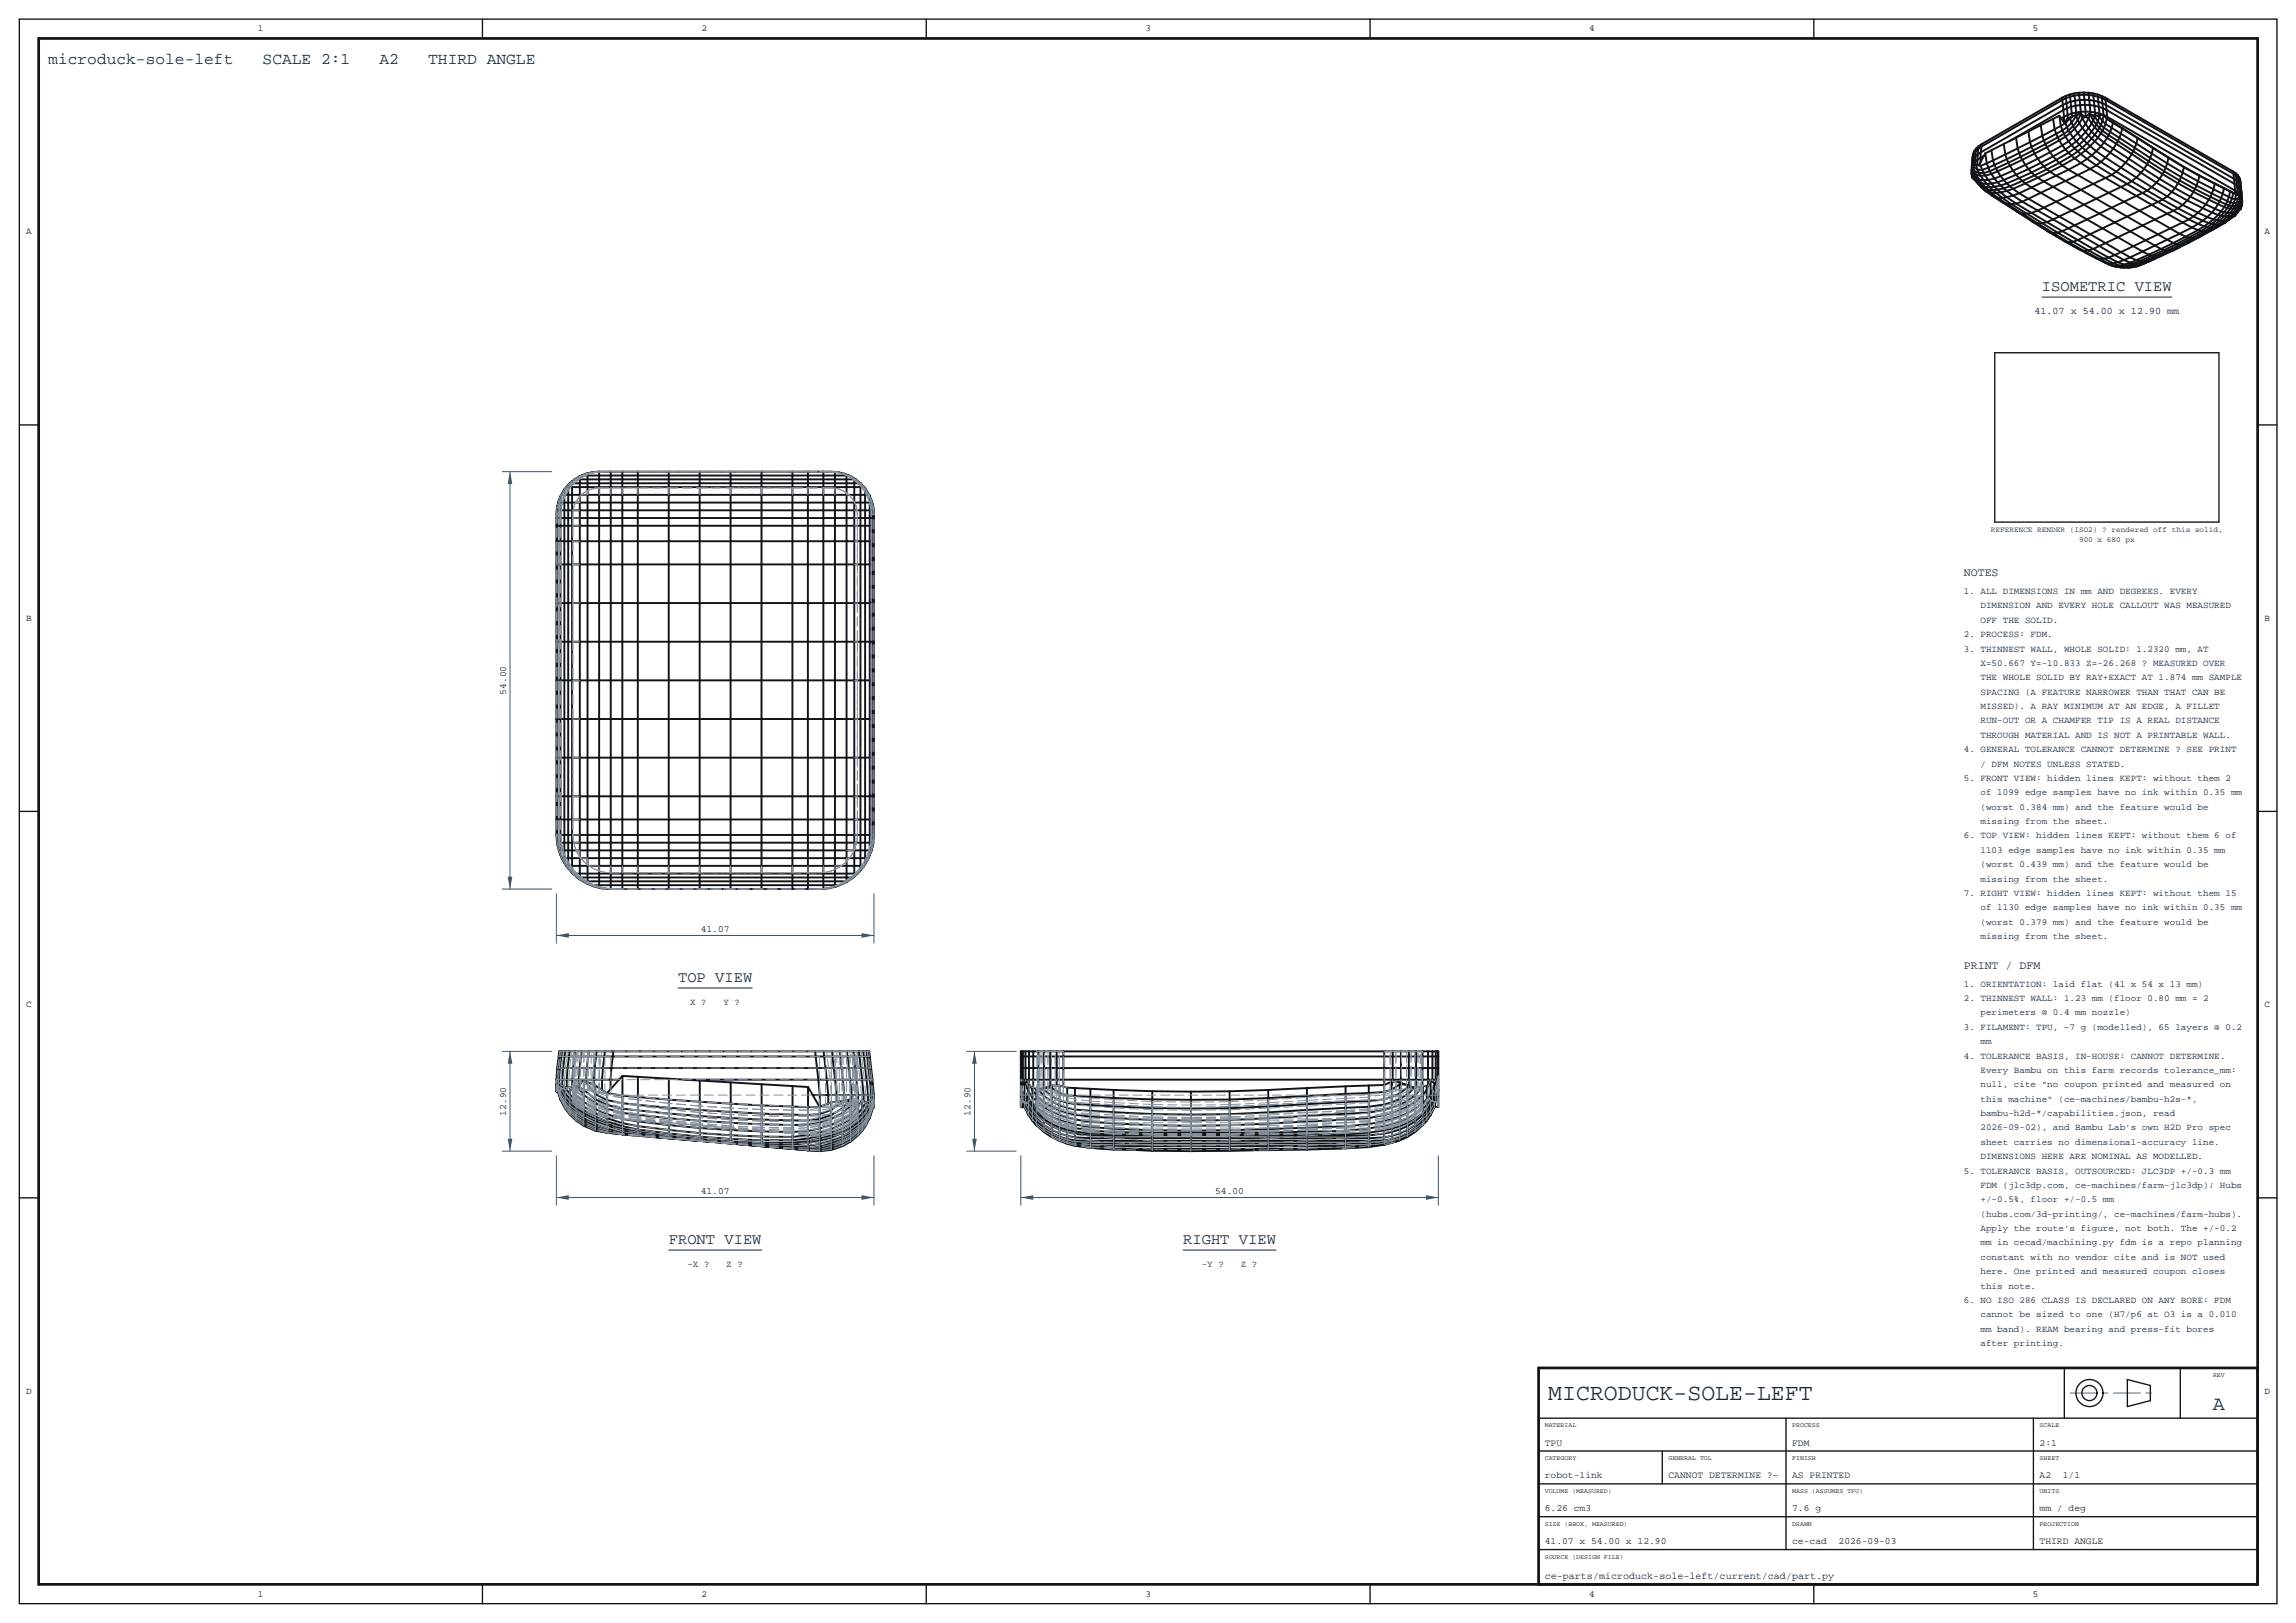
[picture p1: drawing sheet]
<svg xmlns="http://www.w3.org/2000/svg" width="594mm" height="420mm" viewBox="0 0 594 420" stroke-linecap="round" stroke-linejoin="round" font-family="sans-serif">
<defs><g id="words">
<text font-size="6" fill="#12283c" x="400.6" y="362.2">MICRODUCK-SOLE-LEFT</text>
<text font-size="5.2" fill="#12283c" x="572.5" y="365">A</text>
<g font-size="4.2" fill="#12283c">
<text x="12.5" y="16.4">microduck-sole-left</text>
<text x="67.9" y="16.4">SCALE 2:1</text>
<text x="98.2" y="16.4">A2</text>
<text x="110.8" y="16.4">THIRD ANGLE</text>
</g>
<g font-size="4" fill="#12283c">
<text x="528.3" y="75.3">ISOMETRIC VIEW</text>
<text x="175.4" y="254.1">TOP VIEW</text>
<text x="173" y="321.9">FRONT VIEW</text>
<text x="306.1" y="321.9">RIGHT VIEW</text>
</g>
<g font-size="3" fill="#12283c">
<text x="508.1" y="149.1">NOTES</text>
<text x="508.1" y="250.7">PRINT / DFM</text>
</g>
<g font-size="2.6" fill="#12283c">
<text x="526.3" y="81.3">41.07 x 54.00 x 12.90 mm</text>
<text x="399.6" y="408.6">ce-parts/microduck-sole-left/current/cad/part.py</text>
</g>
<g font-size="2.5" fill="#12283c">
<text x="130.9" y="179.8" transform="rotate(-90 130.9 179.8)">54.00</text>
<text x="181.3" y="241.1">41.07</text>
<text x="130.9" y="288.7" transform="rotate(-90 130.9 288.7)">12.90</text>
<text x="251.1" y="288.7" transform="rotate(-90 251.1 288.7)">12.90</text>
<text x="181.3" y="308.9">41.07</text>
<text x="314.4" y="308.9">54.00</text>
<text x="399.6" y="374.1">TPU</text>
<text x="463.7" y="374.1">FDM</text>
<text x="527.7" y="374.1">2:1</text>
<text x="399.6" y="382.6">robot-link</text>
<text x="431.7" y="382.6">CANNOT DETERMINE ?~</text>
<text x="463.7" y="382.6">AS PRINTED</text>
<text x="527.7" y="382.6">A2</text>
<text x="533.7" y="382.6">1/1</text>
<text x="399.6" y="391.1">6.26 cm3</text>
<text x="463.7" y="391.1">7.6 g</text>
<text x="527.7" y="391.1">mm / deg</text>
<text x="399.6" y="399.6">41.07 x 54.00 x 12.90</text>
<text x="463.7" y="399.6">ce-cad</text>
<text x="475.7" y="399.6">2026-09-03</text>
<text x="527.7" y="399.6">THIRD ANGLE</text>
</g>
<g font-size="2.4" fill="#101418">
<text x="66.7" y="8.1">1</text>
<text x="181.5" y="8.1">2</text>
<text x="296.3" y="8.1">3</text>
<text x="411.1" y="8.1">4</text>
<text x="525.9" y="8.1">5</text>
<text x="6.8" y="60.6">A</text>
<text x="585.9" y="60.6">A</text>
<text x="6.8" y="160.6">B</text>
<text x="585.9" y="160.6">B</text>
<text x="6.8" y="260.7">C</text>
<text x="585.9" y="260.7">C</text>
<text x="6.8" y="360.7">D</text>
<text x="585.9" y="360.7">D</text>
<text x="66.7" y="413.2">1</text>
<text x="181.5" y="413.2">2</text>
<text x="296.3" y="413.2">3</text>
<text x="411.1" y="413.2">4</text>
<text x="525.9" y="413.2">5</text>
</g>
<g font-size="2.4" fill="#12283c">
<text x="508.1" y="153.7">1. ALL DIMENSIONS IN mm AND DEGREES. EVERY</text>
<text x="512.4" y="157.4">DIMENSION AND EVERY HOLE CALLOUT WAS MEASURED</text>
<text x="512.4" y="161.2">OFF THE SOLID.</text>
<text x="508.1" y="164.9">2. PROCESS: FDM.</text>
<text x="508.1" y="168.6">3. THINNEST WALL, WHOLE SOLID: 1.2320 mm, AT</text>
<text x="512.4" y="172.3">X=50.667 Y=-10.833 Z=-26.268 ? MEASURED OVER</text>
<text x="512.4" y="176">THE WHOLE SOLID BY RAY+EXACT AT 1.874 mm SAMPLE</text>
<text x="512.4" y="179.8">SPACING (A FEATURE NARROWER THAN THAT CAN BE</text>
<text x="512.4" y="183.5">MISSED). A RAY MINIMUM AT AN EDGE, A FILLET</text>
<text x="512.4" y="187.2">RUN-OUT OR A CHAMFER TIP IS A REAL DISTANCE</text>
<text x="512.4" y="190.9">THROUGH MATERIAL AND IS NOT A PRINTABLE WALL.</text>
<text x="508.1" y="194.6">4. GENERAL TOLERANCE CANNOT DETERMINE ? SEE PRINT</text>
<text x="508.1" y="202.1">5. FRONT VIEW: hidden lines KEPT: without them 2</text>
<text x="512.4" y="198.4">/ DFM NOTES UNLESS STATED.</text>
<text x="512.4" y="205.8">of 1099 edge samples have no ink within 0.35 mm</text>
<text x="512.4" y="209.5">(worst 0.384 mm) and the feature would be</text>
<text x="512.4" y="213.2">missing from the sheet.</text>
<text x="508.1" y="217">6. TOP VIEW: hidden lines KEPT: without them 6 of</text>
<text x="512.4" y="220.7">1103 edge samples have no ink within 0.35 mm</text>
<text x="512.4" y="224.4">(worst 0.439 mm) and the feature would be</text>
<text x="508.1" y="231.8">7. RIGHT VIEW: hidden lines KEPT: without them 15</text>
<text x="512.4" y="228.1">missing from the sheet.</text>
<text x="512.4" y="235.6">of 1130 edge samples have no ink within 0.35 mm</text>
<text x="512.4" y="239.3">(worst 0.379 mm) and the feature would be</text>
<text x="512.4" y="243">missing from the sheet.</text>
<text x="508.1" y="255.3">1. ORIENTATION: laid flat (41 x 54 x 13 mm)</text>
<text x="178.5" y="260.1">X ?</text>
<text x="187.2" y="260.1">Y ?</text>
<text x="508.1" y="259">2. THINNEST WALL: 1.23 mm (floor 0.80 mm = 2</text>
<text x="512.4" y="262.8">perimeters @ 0.4 mm nozzle)</text>
<text x="508.1" y="266.5">3. FILAMENT: TPU, ~7 g (modelled), 65 layers @ 0.2</text>
<text x="508.1" y="273.9">4. TOLERANCE BASIS, IN-HOUSE: CANNOT DETERMINE.</text>
<text x="512.4" y="270.2">mm</text>
<text x="512.4" y="277.6">Every Bambu on this farm records tolerance_mm:</text>
<text x="512.4" y="281.4">null, cite &quot;no coupon printed and measured on</text>
<text x="512.4" y="285.1">this machine&quot; (ce-machines/bambu-h2s-*,</text>
<text x="512.4" y="288.8">bambu-h2d-*/capabilities.json, read</text>
<text x="512.4" y="292.5">2026-09-02), and Bambu Lab's own H2D Pro spec</text>
<text x="512.4" y="296.3">sheet carries no dimensional-accuracy line.</text>
<text x="512.4" y="300">DIMENSIONS HERE ARE NOMINAL AS MODELLED.</text>
<text x="508.1" y="303.7">5. TOLERANCE BASIS, OUTSOURCED: JLC3DP +/-0.3 mm</text>
<text x="512.4" y="307.4">FDM (jlc3dp.com, ce-machines/farm-jlc3dp); Hubs</text>
<text x="512.4" y="311.1">+/-0.5%, floor +/-0.5 mm</text>
<text x="512.4" y="314.9">(hubs.com/3d-printing/, ce-machines/farm-hubs).</text>
<text x="512.4" y="318.6">Apply the route's figure, not both. The +/-0.2</text>
<text x="512.4" y="322.3">mm in cecad/machining.py fdm is a repo planning</text>
<text x="177.8" y="327.9">-X ?</text>
<text x="187.9" y="327.9">Z ?</text>
<text x="310.9" y="327.9">-Y ?</text>
<text x="321" y="327.9">Z ?</text>
<text x="512.4" y="326">constant with no vendor cite and is NOT used</text>
<text x="512.4" y="329.7">here. One printed and measured coupon closes</text>
<text x="512.4" y="333.5">this note.</text>
<text x="508.1" y="337.2">6. NO ISO 286 CLASS IS DECLARED ON ANY BORE: FDM</text>
<text x="512.4" y="340.9">cannot be sized to one (H7/p6 at O3 is a 0.010</text>
<text x="512.4" y="344.6">mm band). REAM bearing and press-fit bores</text>
<text x="512.4" y="348.3">after printing.</text>
</g>
<g font-size="2" fill="#12283c">
<text x="515.1" y="137.7">REFERENCE RENDER (ISO2) ? rendered off this solid,</text>
<text x="537.9" y="140.3">900 x 680 px</text>
</g>
<g font-size="1.7" fill="#101418">
<text x="572.5" y="356.4">REV</text>
<text x="399.6" y="369.4">MATERIAL</text>
<text x="463.7" y="369.4">PROCESS</text>
<text x="527.7" y="369.4">SCALE</text>
<text x="399.6" y="377.9">CATEGORY</text>
<text x="431.7" y="377.9">GENERAL TOL</text>
<text x="463.7" y="377.9">FINISH</text>
<text x="527.7" y="377.9">SHEET</text>
<text x="399.6" y="386.4">VOLUME (MEASURED)</text>
<text x="463.7" y="386.4">MASS (ASSUMES TPU)</text>
<text x="527.7" y="386.4">UNITS</text>
<text x="399.6" y="394.9">SIZE (BBOX, MEASURED)</text>
<text x="463.7" y="394.9">DRAWN</text>
<text x="527.7" y="394.9">PROJECTION</text>
<text x="399.6" y="403.4">SOURCE (DESIGN FILE)</text>
</g>
</g></defs>
<g fill="none" stroke="#101418" stroke-width=".5">
<path d="M510.5 39.8l-.2 1.4 .1-.7M510.5 39.8l-.1 .7M510.7 39.8l-.3 .7M510.7 39.8l-.2 1.4M510.7 39.1l-.2 .7M510.7 39.1v.7M511.2 39.1l-.5 .7M511.2 39.1l-.2 1.5M511.2 38.5l-.5 .6M511.2 38.5v.6M511.7 40l-.7 .6M511.7 40l-.1 1.4"/>
<path d="M511.8 38.5l-.6 .6M511.8 38.5l-.1 1.5M511.9 37.9l-.7 .6M511.9 37.9l-.1 .6M512.5 39.4l-.8 .6M512.5 39.4l21.2-12.2a12.3 12.3 0 0 1 11.2 0l33.1 19.1 1.5 1.4M512.5 39.4l-.1 1.4M512.6 37.9l-.8 .6M512.6 37.9l-.1 1.5M512.7 37.3l-.8 .6M512.7 37.3l-.1 .6M513.6 39.7l-1.2 2.3"/>
<path d="M513.6 39.7l.4 2.6M515.2 38.9l.4 2.6M518.4 37.3l.4 2.7M518.8 40l-3.2 1.5M518.8 40l.4 1.2M521.6 35.6l.4 2.8M522 38.4l-3.2 1.6M522 38.4l.4 1.2M522.4 39.6l-3.2 1.6M522.4 39.6l.4 1M524.8 34l.4 2.8M525.2 36.8l-3.2 1.6"/>
<path d="M525.2 36.8l.4 1.2M525.6 38l-3.2 1.6M525.6 38l.4 .9M526 38.9l-3.2 1.7M526 38.9l.4 .9M526.4 39.8l-3.2 1.6M526.4 39.8l.8 1.3M528 32.4l.4 2.7M528.4 35.1l-3.2 1.7M528.4 35.1l.4 1.3M528.8 36.4l-3.2 1.6M528.8 36.4l.4 .9"/>
<path d="M529.2 37.3l-3.2 1.6M529.2 37.3l.4 .8M529.6 38.1l-3.2 1.7M529.6 38.1l.8 1.3M530.4 39.4l-3.2 1.7M530.4 39.4l.8 1.1M531.2 30.8l.4 2.6 .4 1.2M532 34.6l-3.2 1.8M532 34.6l.4 1M532.4 35.6l-3.2 1.7M532.4 35.6l.4 .7M532.8 30l-19.2 9.7"/>
<path d="M532.8 30l1.2 1.6M532.8 30l.4 2.6M532.8 36.3l-3.2 1.8M532.8 36.3l.8 1.3M533.2 32.6l-4.8 2.5M533.2 32.6l.4 1.2M533.5 25.3l-20.8 12M533.5 25.3v.6M533.5 25.9l-20.9 12M533.5 25.9l.3 2.6M533.6 33.8l-1.6 .8M533.6 33.8l.4 .9"/>
<path d="M533.6 37.6l-3.2 1.8M533.6 37.6l.8 1.1M533.8 28.5l-13.8 7.9M533.8 28.5l.2 1.7M534 31.6l.4 .3M534 34.7l-1.6 .9M534 34.7l.4 .7M534 30.2l-.8 .4M534 30.2v1.4M534 31.6h.1M534.4 31.9l-1.2 .7M534.4 31.9l.4 1"/>
<path d="M534.4 35.4l-1.6 .9M534.4 35.4l.7 1.2M534.4 38.7l-3.2 1.8M534.4 38.7l.7 .8M534.4 24.8l-.9 .5M534.4 24.8l.1 .6M534.5 25.4l-1 .5M534.5 25.4l.3 2.6M534.8 32.9l-1.2 .9M534.8 32.9l.3 .9M534.8 28l-1 .5M534.8 28l.1 1.8"/>
<path d="M534.9 29.8l-.9 .4M534.9 29.8v1M534.9 30.8l-.9 .8M535.1 33.8l-1.1 .9M535.1 33.8l.4 .7M535.1 36.6l-1.5 1M535.1 36.6l.8 .9M535.1 39.5l-3.1 1.9M535.1 39.5l.8 .8M535.3 30.5l-.4 .3M535.3 30.5l.2 .1M535.5 24.4l-1.1 .4"/>
<path d="M535.5 24.4v.6M535.5 25l-1 .4M535.5 25l.3 2.6M535.5 30.6l-1.1 1.3M535.5 30.6l.4 1.2M535.5 34.5l-1.1 .9M535.5 34.5l.8 1.1M535.8 27.6l-1 .4M535.8 27.6l.2 1.8M535.9 31.8l-1.1 1.1M535.9 31.8l.4 .8M535.9 37.5l-1.5 1.2"/>
<path d="M535.9 37.5l.8 .9M536 29.4l-1.1 .4M536 29.4v.8M536 30.2l-.7 .3M536.3 32.6l-1.2 1.2M536.3 32.6l.4 .7M536.3 35.6l-1.2 1M536.3 35.6l.8 1M536.4 30l-.9 .6M536.6 24.2l-1.1 .2M536.6 24.2l.1 .5M536.7 24.7l-1.2 .3"/>
<path d="M536.7 24.7l.3 2.7M536.7 33.3l.8 1.2M536.7 33.3l-1.2 1.2M536.7 38.4l-1.6 1.1M536.7 38.4l.8 .8M536.9 29.9l-.9 .3M536.9 29.9l.2 .1M537 27.4l-1.2 .2M537 27.4l.1 1.7M537.1 29.1l-1.1 .3M537.1 29.1v.7M537.1 29.8l-.2 .1"/>
<path d="M537.1 30l-1.2 1.8M537.1 30l.4 1.1M537.1 36.6l-1.2 .9M537.1 36.6l.8 .8M537.5 31.1l-1.2 1.5M537.5 31.1l.4 .8M537.5 34.5l.8 .9M537.5 34.5l-1.2 1.1M537.5 39.2l-1.6 1.1M537.5 39.2l.8 .7M537.6 29.6l-.5 .4M537.8 24l-1.2 .2"/>
<path d="M537.8 24l.1 .6M537.9 24.6l-1.2 .1M537.9 24.6l.3 2.6M537.9 31.9l.8 1.2M537.9 31.9l-1.2 1.4M537.9 37.4l-1.2 1M537.9 37.4l.8 .8M538.2 27.2l-1.2 .2M538.2 27.2l.1 1.7M538.3 28.9l-1.2 .2M538.3 29.6l-.2-.1-1 .3M538.3 28.9v.7"/>
<path d="M538.3 29.6l1.2 .6M538.3 29.6l-.8 1.5M538.3 29.6l.4 1M538.3 35.4l.8 .9M538.3 35.4l-1.2 1.2M538.3 39.9l1.6 1.2M538.3 39.9l-1.6 1.1M538.7 30.6l.8 1.5M538.7 30.6l-.8 1.3M538.7 33.1l.8 1.1M538.7 33.1l-1.2 1.4M538.7 38.2l-1.2 1"/>
<path d="M538.7 38.2l.8 .7M539.1 24h-1.3M539.1 24h1.2M539.1 24v.5M539.1 24.5l-1.2 .1M539.1 24.5l1.3 .1M539.1 24.5l.3 2.6M539.1 36.3l.8 .8M539.1 36.3l-1.2 1.1M539.4 27.1l-1.2 .1M539.4 27.1l1.2 .1M539.4 27.1l.2 1.8"/>
<path d="M539.5 30.2l-.8 .4M539.5 32.1l-.8 1M539.5 32.1l.8 1M539.5 34.2l.8 .8M539.5 34.2l-1.2 1.2M539.5 38.9l-1.2 1M539.5 38.9l1.6 1.3M539.6 28.9h-1.3M539.6 28.9h1.2M539.6 28.9v1.3M539.6 30.2h-.1M539.6 30.2h.1"/>
<path d="M539.6 30.2l.7 .5M539.9 37.1l.8 .7M539.9 37.1l-1.2 1.1M540.3 24l1.2 .2M540.3 24l.1 .6M540.3 30.7l-.8 1.4M540.3 30.7l.8 1.2M540.3 33.1l-.8 1.1M540.3 33.1l.8 1M540.3 35l.8 .8M540.3 35l-1.2 1.3M540.4 24.6l1.2 .1"/>
<path d="M540.4 24.6l.2 2.6M540.5 29.5l-.9 .7M540.5 29.5l.3 .1M540.5 29.5l.2 .1M540.6 27.2l1.2 .2M540.6 27.2l.2 1.7M540.7 29.6l-.4 1.1M540.7 29.6l.2 .1M540.7 29.6l.8 1.6M540.7 37.8l1.6 1.3M540.7 37.8l-1.2 1.1M540.8 28.9l1.2 .2"/>
<path d="M540.8 28.9v.7M540.8 29.6l.6 .3M541.1 31.9l-.8 1.2M541.1 31.9l.8 1M541.1 34.1l-.8 .9M541.1 34.1l.8 .8M541.1 35.8l.8 .8M541.1 35.8l-1.2 1.3M541.4 29.9l.5 .3M541.5 24.2l1.2 .2M541.5 24.2l.1 .5M541.5 31.2l-.4 .7"/>
<path d="M541.5 31.2l.8 1M541.6 24.7l1.1 .3M541.6 24.7l.2 2.7M541.8 27.4l1.2 .2M541.8 27.4l.2 1.7M541.9 30.2l-.4 1M541.9 30.2l.8 1.2M541.9 32.9l-.8 1.2M541.9 32.9l.8 .9M541.9 34.9l-.8 .9M541.9 34.9l.8 .7M541.9 36.6l1.6 1.3"/>
<path d="M541.9 36.6l-1.2 1.2M542 29.1l1.1 .3M542 29.1v.8M542 29.9h-.6M542 29.9h.2M542.2 29.9h.4M542.2 29.9l-.3 .3M542.3 32.2l-.4 .7M542.3 32.2l.8 .9M542.3 39.1l2.4 1.7M542.3 39.1l-1.2 1.1M542.6 29.9l.5 .3"/>
<path d="M542.7 24.4l1 .4M542.7 24.4v.6M542.7 25l1.1 .4M542.7 25l.3 2.6M542.7 31.4l-.4 .8M542.7 31.4l.8 .9M542.7 33.8l-.8 1.1M542.7 33.8l.8 .7M542.7 35.6l-.8 1M542.7 35.6l1.6 1.3M543 27.6l1 .4M543 27.6l.1 1.8"/>
<path d="M543.1 30.2l-.4 1.2M543.1 30.2l.8 1.1M543.1 33.1l-.4 .7M543.1 33.1l.8 .7M543.1 29.4l1.1 .4M543.1 29.4v.3M543.1 29.7l-.5 .2M543.1 29.7l1.1 .1M543.3 29.7l-.2 .5M543.5 32.3l-.4 .8M543.5 32.3l.8 .8M543.5 34.5l-.8 1.1"/>
<path d="M543.5 34.5l1.6 1.2M543.5 37.9l2.4 1.6M543.5 37.9l-1.2 1.2M543.7 24.8l1 .5M543.7 24.8l.1 .6M543.8 25.4l.9 .5M543.8 25.4l.2 2.6M543.9 31.3l-.4 1M543.9 31.3l.8 .8M543.9 33.8l1.6 1.2M543.9 33.8l-.4 .7M544 28l1 .5"/>
<path d="M544 28l.2 1.8M544.2 29.8l.9 .4M544.2 29.8h.1M544.2 29.8l-.3 1.5M544.2 29.8l.8 1M544.3 29.8l.8 .9M544.3 29.8h-.1M544.3 33.1l1.6 1M544.3 33.1l-.4 .7M544.3 36.9l6.4 4.2M544.3 36.9l-.8 1M544.7 25.3l33.1 19.1"/>
<path d="M544.7 25.3v.6M544.7 25.9l33.1 19.1M544.7 25.9l.3 2.6M544.7 32.1l1.6 1M544.7 32.1l-.4 1M545 28.5l33.1 19.1M545 28.5l.1 1.7M545 30.8l1.6 1M545 30.8l-.3 1.3M545.1 35.7l2.4 1.5M545.1 35.7l-.8 1.2M545.1 30.2l33.2 19.1"/>
<path d="M545.1 30.2v.5M545.1 30.7l1.6 1M545.1 30.7l-.1 .1M545.5 35l2.4 1.5M545.5 35l-.4 .7M545.9 34.1l2.4 1.6M545.9 34.1l-.4 .9M545.9 39.5l8 5.2M545.9 39.5l-1.2 1.3M546.3 33.1l2.4 1.5M546.3 33.1l-.4 1M546.6 31.8l2.4 1.5"/>
<path d="M546.6 31.8l-.3 1.3M546.7 31.7l2.4 1.5M546.7 31.7l-.1 .1M547.5 37.2l4 2.7M547.5 37.2l-1.6 2.3M547.9 36.5l4 2.6M547.9 36.5l-.4 .7M548.3 35.7l4 2.6M548.3 35.7l-.4 .8M548.7 34.6l4 2.6M548.7 34.6l-.4 1.1M549 33.3l4 2.5"/>
<path d="M549 33.3l-.3 1.3M549.1 33.2l4 2.5M549.1 33.2l-.1 .1M551.5 39.9l4 2.6M551.5 39.9l-.8 1.2M551.9 39.1l4 2.7M551.9 39.1l-.4 .8M552.3 38.3l4 2.6M552.3 38.3l-.4 .8M552.7 37.2l4 2.6M552.7 37.2l-.4 1.1M553 35.8l4 2.5"/>
<path d="M553 35.8l-.3 1.4M553.1 35.7l4 2.6M553.1 35.7l-.1 .1M556.7 39.8l4 2.5M556.7 39.8l-.4 1.1M557 38.3l4 2.6M557 38.3l-.3 1.5M557.1 38.3l4 2.5M557.1 38.3h-.1M510.1 44.1v.8M510.1 44.9v.4M510.1 44.8v.1"/>
<path d="M510.1 44.8l.3-.3 .8 1.6M510.1 45.3l.1 .5M510.1 45.3l1.1 .8M510.1 42.6v1.5M510.2 43.4v.7M510.2 43.4l-.1 .7M510.2 44.1l-.1 .7M510.2 45.8l.1 .2M510.2 45.8l.4-.3 .8 1.4M510.2 41.9l-.1 .7M510.2 41.9v1.5M510.3 46l.2 .3"/>
<path d="M510.3 46l1.1 .9M510.3 43.1l-.1 1M510.4 42.9l-.1 .2M510.4 42.9h.1M510.4 42.9l1.2 1M510.4 40.5l-.3 2.1M510.4 42.9l.4 1.4M510.5 42.7l-.3 .7M510.5 42.7v.2M510.5 46.3l1.1 1M510.5 46.3h.3M510.5 41.2l-.3 .7"/>
<path d="M510.5 41.2v1.5M510.7 42.7l-.2 .2M510.8 44.3l-.7 .1 1.1 .8M510.8 44.3l.4 .9M510.8 44.3l1.2 .5M510.9 42l-.4 .7M510.9 42v.6M510.9 42.6l-.2 .1M511 46.4l.6 .9M511 40.6l-.5 .6M511 40.6l-.1 1.4M511 42.6h-.1"/>
<path d="M511 42.6h.6M511 42.6l.2 .1M511.2 46.1l.8 1.2M511.2 45.2l.8 1.3M511.2 46.1l.8 .4M511.2 42.7h-.5M511.2 42.7l.4 1.2M511.2 45.2l1.2 .3M511.2 42.7l1.2 .2M511.4 46.9l.8 1M511.4 46.9l.6 .4M511.6 41.4l-.7 .6"/>
<path d="M511.6 41.4v1.2M511.6 42.6l.4 .1M511.6 47.3l.1 .2M511.6 43.9l.4 .9M511.6 43.9l1.2 .1M511.7 47.5l.8 .9M511.7 47.5l.5 .4M512 47.3l.8 .9M512 46.5l.8 1M512 47.3l.8 .2M512 44.8l.4 .7M512 46.5l1.2 .1"/>
<path d="M512 42.7l.4 .2M512.2 47.9l.8 .8M512.2 47.9l.6 .3M512.4 40.8l-.8 .6M512.4 40.8v1.2M512.4 42l-.4 .7M512.4 45.5l.8 1.1M512.4 42.9l.4 1.1M512.5 48.4l1 .8M512.5 48.4l.5 .3M512.8 48.2l.8 .8M512.8 47.5l.8 .9"/>
<path d="M512.8 48.2l.8 .2M512.8 47.5l1.2 .1M512.8 44l.4 .8M513 48.7l.8 .8M513 48.7l.6 .3M513.2 46.6l.8 1M513.2 44.8l.4 .6M513.2 44.8h-1.2M513.3 40.3l-.9 .5M513.5 49.2l.3 .3M513.5 49.2l.6 .5M513.6 49l.8 .7"/>
<path d="M513.6 48.4l.8 .8M513.6 49l.8 .2M513.6 48.4h1.2M513.6 45.4l-1.2 .1M513.6 45.4l.8 1.2M513.8 49.5l1.6 1.1M513.8 49.5l.6 .2M514 42.3l-1.6 .6M514 47.6l.8 .8M514 42.3l.4 1.1M514.4 49.7l1.6 1.3M514.4 49.7l.8 .2"/>
<path d="M514.4 49.2l.8 .7M514.4 49.2h1.2M514.4 43.4l-1.6 .6M514.4 46.6h-1.2M514.4 46.6l.8 .9M514.4 43.4l.4 .9M514.8 48.4l.8 .8M514.8 44.3l-1.6 .5M514.8 44.3l.4 .7M515.2 49.9l1.6 1.3M515.2 49.9h1.2M515.2 47.5l-1.2 .1"/>
<path d="M515.2 47.5l.8 .8M515.2 45l-1.6 .4M515.2 45l.8 1.2M515.4 50.6l2.4 1.6M515.4 50.6l.6 .4M515.6 41.5l-1.6 .8M515.6 49.2l.8 .7M515.6 41.5l.4 1.2M516 51l2.4 1.5M516 51l.8 .2M516 42.7l-1.6 .7M516 48.3l-1.2 .1"/>
<path d="M516 48.3l.8 .8M516 42.7l.4 .9M516 46.2l-1.6 .4M516 46.2l.8 1M516.4 49.9l1.6 1.3M516.4 43.6l-1.6 .7M516.4 43.6l.4 .7M516.8 51.2l2.4 1.5M516.8 51.2h1.2M516.8 49.1l-1.2 .1M516.8 49.1l.8 .7M516.8 47.2l-1.6 .3"/>
<path d="M516.8 47.2l.8 .8M516.8 44.3l-1.6 .7M516.8 44.3l.8 1.3M517.6 49.8l1.6 1.2M517.6 49.8l-1.2 .1M517.6 48l-1.6 .3M517.6 48l.8 .7M517.6 45.6l-1.6 .6M517.6 45.6l.8 1M517.8 52.2l3.9 2.5M517.8 52.2l.6 .3M518 51.2l2.4 1.6"/>
<path d="M518.4 52.5l4 2.5M518.4 52.5l.8 .2M518.4 48.7l-1.6 .4M518.4 48.7l.8 .7M518.4 46.6l-1.6 .6M518.4 46.6l.8 .9M519.2 52.7l4 2.6M519.2 52.7l1.2 .1M519.2 51l2.4 1.7M519.2 51l-1.2 .2M519.2 41.2l-3.2 1.5M519.2 49.4l1.6 1.2"/>
<path d="M519.2 49.4l-1.6 .4M519.2 41.2l.4 .9M519.2 47.5l-1.6 .5M519.2 47.5l.8 .7M519.6 42.1l-3.2 1.5M519.6 42.1l.4 .8M520 42.9l-3.2 1.4M520 48.2l-1.6 .5M520 48.2l.8 .7M520 42.9l.8 1.3M520.4 52.8l8 5M520.8 50.6l2.4 1.6"/>
<path d="M520.8 50.6l-1.6 .4M520.8 48.9l1.6 1.1M520.8 48.9l-1.6 .5M520.8 44.2l-3.2 1.4M520.8 44.2l.8 1M521.6 52.7l4 2.4M521.6 52.7l-1.2 .1M521.6 45.2l-3.2 1.4M521.6 45.2l.8 .9M521.7 54.7l4 2.6M521.7 54.7l.7 .3M522.4 55l4 2.6"/>
<path d="M522.4 55l.8 .3M522.4 50l2.4 1.4M522.4 50l-1.6 .6M522.4 46.1l-3.2 1.4M522.4 46.1l.8 .7M522.8 40.6l-3.2 1.5M522.8 40.6l.4 .8M523.2 55.3l4 2.5M523.2 52.2l4 2.3M523.2 52.2l-1.6 .5M523.2 41.4l-3.2 1.5M523.2 41.4l.8 1.3"/>
<path d="M523.2 46.8l-3.2 1.4M523.2 46.8l.8 .7M524 47.5l1.6 1M524 47.5l-3.2 1.4M524 42.7l-3.2 1.5M524 42.7l.8 1M524.8 51.4l4 2.3M524.8 51.4l-1.6 .8M524.8 43.7l-3.2 1.5M524.8 43.7l.8 .9M525.6 55.1l-2.4 .2M525.6 55.1l4 2.4"/>
<path d="M525.6 48.5l10.3 6M525.6 48.5l-3.2 1.5M525.6 44.6l-3.2 1.5M525.6 44.6l.8 .8M525.7 57.3l4 2.5M525.7 57.3l.7 .3M526.4 57.6l4 2.6M526.4 57.6l.8 .2M526.4 45.4l-3.2 1.4M526.4 45.4l.8 .6M527.2 57.8l4 2.5M527.2 54.5l15.9 9.2"/>
<path d="M527.2 54.5l-1.6 .6M527.2 46l31.9 18.4M527.2 46l-3.2 1.5M527.2 41.1l-3.2 1.6M527.2 41.1l.8 1.1M528 42.2l-3.2 1.5M528 42.2l.8 .9M528.4 57.8l4 2.4M528.4 57.8h-1.2M528.8 53.7l7.9 4.6M528.8 53.7l-1.6 .8M528.8 43.1l-3.2 1.5"/>
<path d="M528.8 43.1l.8 .7M529.6 57.5l4 2.3M529.6 57.5l-1.2 .3M529.6 43.8l-3.2 1.6M529.6 43.8l.8 .7M529.7 59.8l4 2.4M529.7 59.8l.7 .4M530.4 44.5l1.6 .9M530.4 44.5l-3.2 1.5M531.2 40.5l-3.2 1.7M531.2 40.5l.8 .9M532 45.4l-6.4 3.1"/>
<path d="M532 45.4l28.7 16.6M532 41.4l-3.2 1.7M532 41.4l.8 .7M532.8 42.1l-3.2 1.7M532.8 42.1l.8 .7M533.6 59.8l7.9 4.6M533.6 59.8l-1.2 .4M533.6 42.8l1.5 1.1M533.6 42.8l-3.2 1.7M535.1 43.9l10.4 6M535.1 43.9l-3.1 1.5M535.9 54.5l-6.3 3"/>
<path d="M535.9 54.5l20 11.4M535.9 40.3l-3.1 1.8M535.9 40.3l.8 .7M536.7 58.3l-3.1 1.5M536.7 58.3l12 6.9M536.7 41l1.6 1.2M536.7 41l-3.1 1.8M538.3 42.2l2.4 1.5M538.3 42.2l-3.2 1.7M539.9 41.1l2.4 1.7M539.9 41.1l-1.6 1.1M540.7 43.7l-15.9 7.7"/>
<path d="M540.7 43.7l24 13.9M541.1 40.2l2.4 1.7M541.1 40.2l-1.2 .9M542.3 42.8l4 2.4M542.3 42.8l-1.6 .9M543.5 41.9l4 2.5M543.5 41.9l-1.2 .9M544.7 40.8l4 2.6M544.7 40.8l-1.2 1.1M545.5 49.9l-9.6 4.6M545.5 49.9l18.4 10.6M546.3 45.2l-17.5 8.5"/>
<path d="M546.3 45.2l4 2.4M547.5 44.4l4 2.5M547.5 44.4l-1.2 .8M548.7 43.4l4 2.5M548.7 43.4l-1.2 1M550.3 47.6l-4.8 2.3M550.3 47.6l4 2.3M550.7 41.1l4 2.6M550.7 41.1l-2 2.3M551.5 46.9l4 2.4M551.5 46.9l-1.2 .7M552.7 45.9l4 2.5"/>
<path d="M552.7 45.9l-1.2 1M553.9 44.7l4 2.6M553.9 44.7l-1.2 1.2M554.3 49.9l-17.6 8.4M554.3 49.9l8 4.6M554.7 43.7l4 2.6M554.7 43.7l-.8 1M555.5 42.5l4 2.6M555.5 42.5l-.8 1.2M555.5 49.3l4 2.4M555.5 49.3l-1.2 .6M555.9 41.8l4 2.5"/>
<path d="M555.9 41.8l-.4 .7M556.3 40.9l4 2.5M556.3 40.9l-.4 .9M556.7 48.4l4 2.4M556.7 48.4l-1.2 .9M557.9 47.3l4 2.4M557.9 47.3l-1.2 1.1M558.7 46.3l4 2.4M558.7 46.3l-.8 1M559.5 51.7l-23.2 10.9M559.5 45.1l4 2.3M559.5 45.1l-.8 1.2"/>
<path d="M559.5 51.7l4 2.2M559.9 44.3l4 2.4M559.9 44.3l-.4 .8M560.3 43.4l4 2.4M560.3 43.4l-.4 .9M560.7 42.3l4 2.4M560.7 42.3l-.4 1.1M560.7 50.8l4 2.2M560.7 50.8l-1.2 .9M561 40.9l4 2.4M561 40.9l-.3 1.4M561.1 40.8l4 2.4"/>
<path d="M561.1 40.8l-.1 .1M561.9 49.7l4 2.2M561.9 49.7l-1.2 1.1M562.3 54.5l-19.2 9.2M562.3 54.5l4 2.3M562.7 48.7l4 2.2M562.7 48.7l-.8 1M563.5 47.4l4 2.3M563.5 47.4l-.8 1.3M563.5 53.9l4 2.1M563.5 53.9l-1.2 .6M563.9 46.7l4 2.2"/>
<path d="M563.9 46.7l-.4 .7M564.3 45.8l4 2.2M564.3 45.8l-.4 .9M564.7 44.7l4 2.2M564.7 57.6l-16 7.6M564.7 44.7l-.4 1.1M564.7 57.6l2.4 1.3M564.7 53l4 2.1M564.7 53l-1.2 .9M565 43.3l4 2.2M565 43.3l-.3 1.4M565.1 43.2l4 2.2"/>
<path d="M565.1 43.2l-.1 .1M565.9 51.9l4 2M565.9 51.9l-1.2 1.1M566.3 56.8l2.4 1.1M566.3 56.8l-1.6 .8M566.7 50.9l4 2M566.7 50.9l-.8 1M567.1 58.9l1.6 .6M567.1 58.9l-3.2 1.6M567.5 49.7l4 2M567.5 49.7l-.8 1.2M567.5 56l2.4 1.1"/>
<path d="M567.5 56l-1.2 .8M567.9 48.9l4 2M567.9 48.9l-.4 .8M568.3 48l3.9 2.1M568.3 48l-.4 .9M568.7 46.9l3.9 2.1M568.7 46.9l-.4 1.1M568.7 59.5l.8 .3M568.7 59.5l-3.2 1.8M568.7 57.9l1.6 .6M568.7 57.9l-1.6 1M568.7 55.1l2.4 1.1"/>
<path d="M568.7 55.1l-1.2 .9M569 45.5l4 2.1M569 45.5l-.3 1.4M569.1 45.4l4 2.1M569.1 45.4l-.1 .1M569.5 59.8l.8 .1M569.5 59.8l-3.2 1.7M569.9 53.9l2.3 1.1M569.9 53.9l-1.2 1.2M569.9 57.1l1.6 .6M569.9 57.1l-1.2 .8M570.3 59.9l-3.2 1.7"/>
<path d="M570.3 58.5l.8 .3M570.3 58.5l-1.6 1M570.7 52.9l2.3 1.1M570.7 52.9l-.8 1M571.1 59.9l-3.2 1.7M571.1 59.9h-.8M571.1 58.8l.8 .1M571.1 58.8l-1.6 1M571.1 56.2l1.5 .5M571.1 56.2l-1.2 .9M571.5 51.7l2.3 1.1M571.5 51.7l-.8 1.2"/>
<path d="M571.5 57.7l.7 .2M571.5 57.7l-1.2 .8M571.9 50.9l3.9 2M571.9 59.7l-3.2 1.8M571.9 50.9l-.4 .8M571.9 59.7l-.8 .2M571.9 58.9l.7 .1M571.9 58.9l-1.6 1M572.2 50.1l4 1.9M572.2 50.1l-.3 .8M572.2 55l1.6 .6M572.2 57.9l.8 .2"/>
<path d="M572.2 57.9l-1.1 .9M572.2 55l-1.1 1.2M572.6 49l4.8 2.4M572.6 49l-.4 1.1M572.6 59.3l-3.1 1.8M572.6 59.3l-.7 .4M572.6 59l-1.5 .9M572.6 56.7l.8 .2M572.6 56.7l-1.1 1M573 47.6l2.4 1.2M573 47.6l-.4 1.4M573 54l1.6 .7"/>
<path d="M573 58.1h.8M573 58.1l-1.1 .8M573 54l-.8 1M573.1 47.5l2.4 1.2M573.1 47.5l-.1 .1M573.4 58.8l-1.5 .9M573.4 58.8l-.8 .2M573.4 56.9l.8 .2M573.4 56.9l-1.2 1M573.8 52.8l1.6 .8M573.8 58.1l-1.2 .9M573.8 52.8l-.8 1.2"/>
<path d="M573.8 55.6l.8 .2M573.8 55.6l-1.2 1.1M574.2 58.4l-1.6 .9M574.2 58.4l-.8 .4M574.2 57.1h.8M574.2 57.1l-1.2 1M574.6 58l-1.2 .8M574.6 58l-.8 .1M574.6 54.7l.8 .2M574.6 55.8l.8 .1M574.6 54.7l-.8 .9M574.6 55.8l-1.2 1.1"/>
<path d="M575 57.1l-1.2 1M575.4 48.8l1.6 .8M575.4 48.8a11.6 11.6 0 0 1-1.6 4M575.4 57.8l-1.2 .6M575.4 57.8l-.8 .2M575.4 53.6l.8 .2M575.4 55.9l.8 .1M575.4 54.9l.8 .1M575.4 53.6l-.8 1.1M575.4 55.9l-1.2 1.2M575.4 54.9l-.8 .9M575.5 48.7l1.6 .8"/>
<path d="M575.5 48.7l-.1 .1M575.8 52.9l.8 .3M575.8 57.1l-1.2 .9M575.8 52.9l-.4 .7M575.8 57.1h-.8M576.2 52l.8 .4M576.2 52l-.4 .9M576.2 55l.8 .1M576.2 53.8l.8 .2M576.2 56l-1.2 1.1M576.2 55l-.8 .9M576.2 53.8l-.8 1.1"/>
<path d="M576.6 56.8l-1.2 1M576.6 53.2l.8 .1M576.6 56.8l-.8 .3M576.6 53.2l-.4 .6M577 49.6l.8 .4M577 49.6l-.8 2.4M577 56.6l-1.6 1.2M577 52.4l.8 .2M577 56.6l-.4 .2M577 54h.8M577 52.4l-.4 .8M577 55.9l-1.2 1.2"/>
<path d="M577 55.9l-.8 .1M577 55.1l-.8 .9M577 54l-.8 1M577.1 49.5l.8 .4M577.1 49.5l-.1 .1M577.4 51.4l.8 .2M577.4 51.4l-.4 1M577.4 53.3l-.4 .7M577.8 50l.8 .2M577.8 50l-.4 1.4M577.8 44.4l.6 .4M577.8 44.4v.6"/>
<path d="M577.8 45l.7 .4M577.8 45l.3 2.6M577.8 52.6l-.4 .7M577.8 55.7l-1.2 1.1M577.8 55.7l-.8 .2M577.8 55l-.8 .9M577.8 55l-.8 .1M577.8 54l-.8 1.1M577.9 49.9l.4 .1M577.9 49.9l-.1 .1M578 55.7l.2 .2M578.1 47.6l.6 .4"/>
<path d="M578.1 47.6l.2 1.7M578.2 55.9l-1 .6M578.2 51.6l-.4 1M578.2 55.4l-1.2 1.2M578.2 55.4l-.4 .3M578.2 53.3l-.4 .7M578.2 53.3h-.8M578.3 49.3l.6 .5M578.3 49.3v.7M578.3 50l.3 .2M578.4 44.8l.5 .5M578.4 44.8l.1 .6"/>
<path d="M578.5 45.4l.5 .5M578.5 45.4l.2 2.6M578.6 50.2l.4 .3M578.6 50.2l-.4 1.4M578.6 50.2l.3 .1M578.6 50.2h.1M578.6 55l-1.6 1.6M578.6 55l-.4 .4M578.6 52.5l-.4 .8M578.6 52.5l-.8 .1M578.6 54.6l-.8 1.1M578.6 54.6l-.8 .4"/>
<path d="M578.6 53.8l-.8 1.2M578.6 53.8l-.8 .2M578.7 54.9l-.1 .1M578.7 48l.5 .5M578.7 48l.2 1.8M578.9 49.8l.5 .4M578.9 49.8v.5M578.9 50.3l.1 .2M578.9 45.3l.4 .5M578.9 45.3l.1 .6M579 45.9l.3 .5M579 45.9l.2 2.6"/>
<path d="M579 51.4l-.4 1.1M579 51.4l.7 .4M579 51.4l-.8 .2M579 54.3l-.8 1.1M579 54.3l-.4 .3M579 53.1l-.4 .7M579 53.1l-.8 .2M579 50.5l.4 .5M579.1 54.4h.2M579.2 48.5l.4 .5M579.2 48.5l.2 1.7M579.3 54.4l-1.1 1.5"/>
<path d="M579.3 50.8l-.3 .6M579.3 45.8l.3 1.7M579.3 45.8v.6M579.3 46.4l.3 .5 .3 3.2-.1-.5M579.3 46.4l.2 1.3M579.4 50.2l.4 .6M579.4 50.2v.8M579.4 51l.3 .8M579.4 53.8l-.7 1.1M579.4 52.1l-.4 1M579.4 52.1l.6 .3M579.4 52.1l-.8 .4"/>
<path d="M579.4 53.3l-.8 1.3M579.4 53.3l-.8 .5M579.4 53.8l.4 .2M579.5 47.7l.3 1.1M579.5 47.7l.1 1.3M579.6 49l.2 .6M579.6 49l.2 1.8M579.7 54.1l-.4 .3M579.7 54.1l-1 .8M579.7 51.8l.1 .1M579.7 52.5l-.3 .8M579.8 54l-.1 .1"/>
<path d="M579.8 50.8l.2 .5M579.8 50.8v1.1M579.8 51.9h.1M579.8 51.9l.2 .5M579.8 51.9l-.4 .2M579.8 52.8l-.8 1.5M579.8 49.6l.3 2.3M579.9 52.7l.1 .1M580 53.2l-.2 .8M580 53.2l-1 1.1M580 52.4v.1M580 51.3l.1 .6"/>
<path d="M580 51.3v1.2M580 52.5h.1M580 52.5l-1 .6M580 52.8v.4M580.1 52.6l-.1 .2M580.1 52.6l-.7 .7M580.1 52.4h-.1M580.1 52.4v.1M580.1 51.9v.6M580.1 52.5v.1M530.4 60.2l4 2.3M530.4 60.2l.8 .1"/>
<path d="M531.2 60.3l3.9 2.4M532.4 60.2l3.9 2.4M532.4 60.2l-1.2 .1M533.7 62.2l4.6 2.6M533.7 62.2l.7 .3M534.4 62.5l.7 .2M535.1 62.7l4 2.2M536.3 62.6l4 2.2M536.3 62.6l-1.2 .1M537.7 64.4l.6 .4M538.3 64.8l4 2M538.3 64.8l.8 .1"/>
<path d="M539.1 64.9l4 2.1M539.2 65.2l2.5 1.3M540.3 64.8l4 2.1M540.3 64.8l-1.2 .1M541.5 64.4l4 2.3M541.5 64.4l-1.2 .4M541.7 66.5l3 1.5M541.7 66.5l.6 .3M542.3 66.8l.8 .2M543.1 67l2.4 1.2M543.1 63.7l4 2.3M543.1 63.7l-1.6 .7"/>
<path d="M544.3 66.9l2.4 1.2M544.3 66.9l-1.2 .1M544.7 68l1.6 .7M544.7 68l.8 .2M545 68.1l1.3 .6M545.5 68.2l1.6 .6M545.5 66.7l2.4 1.1M545.5 66.7l-1.2 .2M546.3 68.7l.8 .3M546.3 68.7l.8 .1M546.7 68.1l1.6 .6M546.7 68.1l-1.2 .1"/>
<path d="M547.1 69l1.6 .2M547.1 69l.8 .1M547.1 68.8l.8 .3M547.1 66l2.4 1.3M547.1 66l-1.6 .7M547.9 69.1l.8 .1M547.9 67.8l1.6 .7M547.9 67.8l-1.2 .3M548.3 68.7l.8 .3M548.3 68.7l-1.2 .1M548.7 69.2h2M548.7 65.2l2.4 1.4"/>
<path d="M548.7 65.2l-1.6 .8M549.1 69l.8 .1M549.1 69l-1.2 .1M549.5 68.5l.8 .2M549.5 68.5l-1.2 .2M549.5 67.3l1.6 .7M549.5 67.3l-1.6 .5M549.9 69.1l.8 .1M549.9 69.1l-1.2 .1M550.3 68.7l.8 .2M550.3 68.7l-1.2 .3M550.9 69.2h-.4"/>
<path d="M551.1 68.9l.8 .1M551.1 68.9l-1.2 .2M551.1 68l.8 .2M551.1 68l-1.6 .5M551.1 66.6l1.6 .7M551.1 66.6l-1.6 .7M551.9 69l-1.2 .2M551.9 68.2l.8 .2M551.9 68.2l-1.6 .5M552.7 69l-2 .2M552.7 69h-.8M552.7 68.4l.8 .1"/>
<path d="M552.7 68.4l-1.6 .5M552.7 67.3l.8 .3M552.7 67.3l-1.6 .7M553.5 68.5l-1.6 .5M553.5 67.6l.8 .1M553.5 67.6l-1.6 .6M554.3 68.3l-.8 .2M554.3 68.3l-1.6 .7M554.3 67.7l.8 .1M554.3 67.7l-1.6 .7M555.1 68l-2.4 1M555.1 68l-.8 .3"/>
<path d="M555.1 67.8l-1.6 .7M555.9 67.7l-.8 .1M555.9 67.7l-1.6 .6M555.9 65.9l.8 .3M555.9 65.9l-3.2 1.4M556.7 67.3l-1.6 .7M556.7 67.3l-.8 .4M556.7 66.2l.8 .1M556.7 66.2l-3.2 1.4M557.5 66.3l.8 .1M557.5 66.3l-3.2 1.4M557.8 66.8l-1.1 .5"/>
<path d="M558.3 66.4l-3.2 1.4M559.1 66.3l-.8 .1M559.1 66.3l-3.2 1.4M559.1 64.4l.8 .3M559.1 64.4l-3.2 1.5M559.9 64.7l.8 .2M559.9 64.7l-3.2 1.5M560.7 62l-9.6 4.6M560.7 64.9h.8M560.7 64.9l-3.2 1.4M560.7 62l1.6 .9M561.5 64.9l-3.2 1.5"/>
<path d="M562.3 64.8l-.8 .1M562.3 64.8l-3.2 1.5M562.3 62.9l.8 .3M562.3 62.9l-3.2 1.5M563.1 63.2l.8 .1M563.1 63.2l-3.2 1.5M563.9 63.3l.8 .1M563.9 63.3l-3.2 1.6M563.9 60.5l1.6 .8M563.9 60.5l-3.2 1.5M563.9 64l-.8 .4M564.7 63.4l-3.2 1.5"/>
<path d="M565.5 63.2l-3.2 1.6M565.5 63.2l-.8 .2M565.5 61.3l.8 .2M565.5 61.3l-3.2 1.6M566.3 62.8l-.8 .4M566.3 61.5l.8 .1M566.3 61.5l-3.2 1.7M567.1 61.6h.8M567.1 61.6l-3.2 1.7M567.9 61.6l-3.2 1.8M568.7 61.5l-.8 .1M569.5 61.1l-4 2.1"/>
<path d="M569.5 61.1l-.8 .4M143.9 134.1h82.2M143.9 136.1h82.2M144 132.1h82M144.2 130.8v87.8M144.4 130.1l-.5 3v83M144.4 130.1h81.3M145 128.4v92.9M145.1 128.1l-.7 2M145.2 128.1h79.7M145.2 128.1h-.1M146 126.7v96.6"/>
<path d="M146.5 126.1h77M147 125.5l-1.8 2.6M147 125.5v99.2M147.4 125.1h75.2M148 124.6v101.3M148.6 124.1h72.8M150 123.2v104.4M150.4 123.1h69.2M152 122.5l3-.4h60.1a11 11 0 0 1 9.8 6M152 122.5a10.3 10.3 0 0 0-5 3M152 122.5v106.2M155 122.1v107.6"/>
<path d="M158 122.1v108M161 122.1v108M165 122.1v108M173 122.1v108M181 122.1v108M189 122.1v108M197 122.1v108M205 122.1v108M209 122.1v108M213 122.1v107.9M216 122.1v107.4M219 122.8v105.4"/>
<path d="M221 123.8v103M222.6 125.1v100.1M222.6 125.1h.1M223.8 126.4v97.3M224.9 128.1h.1M224.9 128.1l.1 .2M225 128.3v93.1M225 128.3l.7 1.8M225.7 130.1v.2M225.7 130.3l.4 2.8v83M225.7 130.3v88.8M143.9 140.1h82.2"/>
<path d="M143.9 146.1h82.2M143.9 156.1h82.2M143.9 166.1h82.2M143.9 176.1h82.2M143.9 186.1h82.2M143.9 196.1h82.2M143.9 206.1h82.2M143.9 212.1h82.2M143.9 216.1h82.2M143.9 216.1l.2 2.2 .9 3M144.1 218.1h81.8M226.1 216.1l-.2 2.2-.4 1.8"/>
<path d="M144.6 220.1h80.9M145 221.3l.3 .8M145.3 222.1h79.4M145.3 222.1l1.3 2.2 1.4 1.6M146.5 224.1h77.1M148 225.9l.2 .2M148.2 226.1h73.7M148.2 226.1l1.8 1.5M149.3 227.1h71.4M150 227.6a13.8 13.8 0 0 0 8 2.5h54.1l2.2-.2 1.7-.4M150.8 228.1h68.4M152.9 229.1h64.3"/>
<path d="M220.7 227.1a12.6 12.6 0 0 1-4.7 2.4M221 226.8l-.3 .3M221.9 226.1l-.9 .7M222.6 225.2l-.7 .9M223.6 224.1l-1 1.1M225.5 220.1l-.9 2.3-1 1.7M143.9 279.4v3.1h.4M143.9 279.4h16.3M144.1 279.9l-.2 .9h.4a13.4 13.4 0 0 0 6.7 7.8 41.3 41.3 0 0 0 14 4.7 375.7 375.7 0 0 0 32 2.9 43.8 43.8 0 0 0 21-3 12.8 12.8 0 0 0 7.8-8.8h.3l-.2-1M144.1 279.9h.2M144.2 276.4l-.3 3M144.2 276.4h81.2"/>
<path d="M144.3 279.9v2.6M144.3 279.9l.3 .3M144.3 279.9a13 13 0 0 0 6.7 8.1 40.8 40.8 0 0 0 14 4.9 270.7 270.7 0 0 0 40 2.8 30.4 30.4 0 0 0 17-5.7 10.5 10.5 0 0 0 3.8-6.6M144.5 273.4l-.3 3M144.5 273.4h80.5M144.5 273.4l.2-1.3h80.2l.1 1.3M144.9 272.1l-.8 7.8M145.4 272.1l-.6 4.3-.2 3.8M146.2 272.1l-.5 4.3-.2 4.5M147.4 272.1l-.6 4.3-.2 5M148.8 272.1l-.5 4.3-.2 4.8M150.5 272.1l-.6 4.3-.2 4.6"/>
<path d="M151 279.5v11.8M151 279.5l-1.3 1.5M151 279.5l.6 .5M151 279.5l3 3.6 3 1.6 4 .8a582 582 0 0 0 48 3l3-.2 3-1.1 3-2.2M151.6 280l2 .7M152.3 272.1l-.7 7.9M154.4 272.1l-.6 4.3-.2 4.3M156.5 272.1a60.1 60.1 0 0 0-.7 10M158.7 272.1a59.9 59.9 0 0 0-.7 9.8M161 278.4l-4 4.5M161 278.4l48 2.9M161 278.4v15.2"/>
<path d="M165 278.7v15.2M173 279.1v15.5M177.2 279.4h48.5M181 279.6v15.6M210.9 272.1a128.1 128.1 0 0 1 1.2 14.3M213.1 272.1l1.2 11.3v2.2M215.2 272.1l1.2 11.3v1.7M217.3 272.1l1.2 11.3v1.5M219.1 272.1l1.2 12.6M220.8 272.1a128.9 128.9 0 0 1 1.2 14.2M222.2 272.1l1.2 11.3v1.4M223.4 272.1l1.2 11.3v1.6"/>
<path d="M224.2 272.1l1.2 12.1M224.7 272.1l1.2 11.3M225 273.4l.7 6M225.7 279.4l.4 4M264.1 279.4h108M264.1 276.4h108M264.1 273.4h108M264.2 272.1v9.8M264.6 272.1v8.5M265.3 272.1v8.1M266.2 272.1v8.4M267.3 272.1v9.4"/>
<path d="M268.6 272.1v9.8M270.1 272.1v20.8M271.7 272.1v8.9M273.4 272.1v8.8M275.1 272.1v9.1M358.1 272.1v24.1M360.1 279.9h1.1l1.2 .3M360.1 279.9l-2 .9-4 .1M360.1 279.9v15.9M360.3 272.1v7.8M362.4 272.1v8.1M364.5 272.1v8.8"/>
<path d="M366.3 272.1v9.3M368 272.1v9.1M369.4 272.1v8.9M370.1 279.6l-.6 1.4M370.1 279.6l.1-.1 .4 .5M370.1 279.6v8.9M370.6 272.1v7.9M370.6 280l.5 .4M371.4 272.1v8.6M371.9 272.1v10M143.9 282.4h.4l.7 2.1 1.2 2.4M143.9 282.1h.4a14.6 14.6 0 0 0 9.7 10.1l3 .8 3.2 .4"/>
<path d="M143.9 281.6h.4a15.8 15.8 0 0 0 9.7 10.2l3 1.1 4 .7M143.9 281.1h.4a16.8 16.8 0 0 0 9.7 10.4l3 1.1 4 .9 4 .4M143.9 280.9h.4a15.7 15.7 0 0 0 9.7 10 51.4 51.4 0 0 0 19 3.7M144.6 280.2l.4 .4M145 280.6v4l-.7-2.1M145 280.6l.5 .3M145 280.6a13.8 13.8 0 0 0 6 6.7 39.1 39.1 0 0 0 14 5 264.9 264.9 0 0 0 40 2.8 29.6 29.6 0 0 0 17-5.9l2-2.3 1-2M145.5 280.9l.7 .5M146.2 281.4v5.5M146.2 286.9l1.2 1.5M146.2 286.8a14.5 14.5 0 0 0 10.8 6.3M146.2 281.4a16.7 16.7 0 0 0 7.8 6.7l3 1.3 4 1.3a247.3 247.3 0 0 0 36 3.4l8 .1a31.4 31.4 0 0 0 15-4.5l2-1.6 1-1.2 1-1.7"/>
<path d="M146.6 281.4h-.4M147.4 281.3v7.1M147.4 281.3l-.8 .1M147.4 288.4l1.6 1.6M147.4 281.3a18.2 18.2 0 0 0 9.6 7l4 1.3a300.2 300.2 0 0 0 44 3.3 26.1 26.1 0 0 0 15-4.6l2-2M148.1 281.2l-.7 .1M149 281v9M149 281l-.9 .2M149 281l2 1 3 2.5 3 1.4 4 1a465.9 465.9 0 0 0 48 3.1l3-.4 3-1 3-1.8 2-2.3M149 290l2 1.3M149 281l2 2.4a22.6 22.6 0 0 0 14 5.1 367.1 367.1 0 0 0 44 2.6 18.3 18.3 0 0 0 11-4.8h1.9M149.7 281l-.4 .1"/>
<path d="M151 291.3l3 1.3M153.6 280.7l.4 .2M154 280.9v11.7M154 280.9l3 2M154 292.6l3 .5M157 293.1h.1M157 282.9a248.6 248.6 0 0 0 24 2.2 469.5 469.5 0 0 0 31 1.3M157 282.9v10.2M157 293.1l3.8 .4M157.8 293.2l2.3 .2M161 293.6l2.9 .2M165 293.9l16 1.3"/>
<path d="M168.5 294.2l15.5 1.3M181 295.2l28 2.5M189 280.1v15.8l8 .7M193.5 296.3l3.5 .3M197 280.6v16M197 296.6l12 1.1M197 296.6h.1M205 281.1v16.2M209 281.3l3 5.1M209 281.3v16.4M209 297.7l3 .2M210.3 283.4h15.8"/>
<path d="M212 286.4v11.5M212.1 286.4h-.1M214.3 285.6l-2.2 .8M215 285.3l-.7 .3M215 285.3v12.3M215 297.6l-3 .3M216.4 285.1l-1.4 .2M218 285l-1.6 .1M218 285v11.6M218 296.6l-3 1M220 284.5l-2 .5M220 284.5l1.9 1.8"/>
<path d="M220 284.5v10.9M220 295.4l-2 1.2M221.9 286.3h.1M222 286.3h.1M222 286.3v7.5M222 293.8l-2 1.6M223 284.6l-1 1.7M223 284.6l.4 .2M223 284.6v8M223 292.6l-1 1.2M223.4 284.8l.6 .4M224 285.2v6"/>
<path d="M224 291.2l-1 1.4M224.6 285l-.6 .2M225 284.9l-.4 .1M225 284.9v4.3M225 289.2l-1 2M225.4 284.2l-.4 .7M225.8 283.4l-.4 .8M225.8 283.4v3.2M225.8 286.6l-.8 2.6M225.9 283.4h.1M226.1 283.4v3.2h-.3M226.1 284.7h-.3a14 14 0 0 1-7.8 9.3 32.1 32.1 0 0 1-13 2.8l-7.9-.2"/>
<path d="M226.1 284.9h-.3a14.6 14.6 0 0 1-7.8 9.6 23 23 0 0 1-13 2.7l-7.9-.6M226.1 285.3h-.3a14.2 14.2 0 0 1-7.8 9.8 20.8 20.8 0 0 1-13 2.1l-7.2-.6M226.1 285.9h-.3a14.3 14.3 0 0 1-10.8 11.1l-3 .6h-3M226.1 286.3h-.3a14.2 14.2 0 0 1-13.8 11.5l-3-.1M264.1 286.3h1a15.8 15.8 0 0 0 7 7.9M264.1 286.4h1l1 2.1 2 2.6M264.1 286h1a16.5 16.5 0 0 0 13 10.2l4 .4h46h26l4-.4M264.2 282.5l-.1 .2M264.2 281.9v.6M264.6 280.6l-.4 1.3M264.9 280.1h.2a13.1 13.1 0 0 0 9 8.4 37.9 37.9 0 0 0 14 2.2 321.4 321.4 0 0 0 40 .1l20-1.1a35.7 35.7 0 0 0 16-3.3 9.9 9.9 0 0 0 5.4-5.4M264.9 280.1l-.3 .5"/>
<path d="M265.1 280.1h-.2M265.1 280.1l.2 .1M265.1 280.1v6.4M265.1 286.5l1 2M265.3 280.2l.6-.3 .2 .3M266.1 280.2l.1 .3M266.1 280.2v8.3M266.1 288.5l1 1.5M266.2 280.5l.6 .9M266.8 281.4h.3M267.1 281.4h.1M267.1 281.4l.2 .1"/>
<path d="M267.1 281.4v8.6M267.1 290l1 1.1M267.3 281.5l.8 .4M268.1 281.9l.3 .1M268.1 281.9v9.2M268.1 291.1l2 1.8M268.6 281.9l-.2 .1M270.1 292.9l2 1.3M270.4 281.5l-1.8 .4M271.7 281l-1.3 .5M272.1 281h-.4M272.1 281v13.2"/>
<path d="M272.1 294.2l2 1M274.1 280.9l-2 .1M274.1 280.9l2 .6M274.1 280.9v14.3M274.1 295.2l2 .8M276.1 281.5l12 .6M276.1 281.5v14.5M276.1 296l2 .5M278.1 281.6v14.9M278.1 296.5l4 .6M282.1 281.8v15.3M282.1 297.1h.9"/>
<path d="M283 297.1a1936.8 1936.8 0 0 0 65.1 .1M283 297.1l5.1 .4M288.1 282.1l10 .3M288.1 282.1v15.4M288.1 297.5l40 .1M293.8 297.6l4.3 .2M298.1 282.4l10 .1M298.1 282.4v15.4M298.1 297.8l10 .1M308.1 282.5v15.4M318.1 282.4l-10 .1M318.1 282.4v15.4"/>
<path d="M318.1 297.8l-10 .1M324.3 297.6l-6.2 .2M328.1 282.1l-10 .3M328.1 282.1v15.5M338.1 281.6l-10 .5M338.1 281.6v15.9M338.1 297.5l-10 .1M347.2 297.2l-9.1 .3M348.1 281.1l-10 .5M348.1 281.1v16.1M354.1 280.9l-6 .2M354.1 280.9v15.9"/>
<path d="M354.1 296.8l-6 .4M358.1 296.2l-4 .6M360.1 295.8l-2 .4M362.1 280.1v15M362.1 295.1l-1.3 .4M362.4 280.2l1 .4M363.4 280.6h-1.3l-2 1.3-2 .7-10 .5a598.3 598.3 0 0 1-50 1.4l-22-1-2-.7-2-1.3h-1.7M363.4 280.6l1.1 .3M364.1 280.8v13.4M364.1 294.2l-2 .9M364.5 280.9l1.2 .5M366 281.4h-1.9a14.3 14.3 0 0 1-10 3.5l-6 .3a628.9 628.9 0 0 1-40 1.7 464.4 464.4 0 0 1-30-1.2 12.7 12.7 0 0 1-8-3.7h-1.7"/>
<path d="M366 281.4a16.1 16.1 0 0 1-11.9 5l-6 .3a675.6 675.6 0 0 1-40 1.7 391.1 391.1 0 0 1-30-1.3 17.4 17.4 0 0 1-8-3.4l-1.5-1.7M366.1 281.4h-.1M366.1 281.4v11.5M366.1 292.9l-2 1.3M366.3 281.4h-.2M367.8 281.3a15.1 15.1 0 0 1-9.7 5.9l-4 .7-6 .3a768.7 768.7 0 0 1-40 1.8 296.3 296.3 0 0 1-30-1.5 17.2 17.2 0 0 1-11-6.4l-.3-.7M367.8 281.3l-1.5 .1M368 281.2l-.2 .1M368.1 281.1l-.1 .1M368.1 281.1v10M368.1 291.1l-2 1.8M369.1 281.1l-.2-.1-.8 .1"/>
<path d="M369.1 281.1v8.9M369.1 290l-.5 .6M369.4 281l-.3 .1M369.5 281h-.1M370.1 288.5l-1 1.5M371.1 280.4l.3 .3M371.1 280.4v6.1M371.1 286.5l-1 2M371.1 286.4h1v-14.3h-108v14.4h1M371.1 286.4v.1M371.2 282.9a12.8 12.8 0 0 1-9.1 8.5 44.8 44.8 0 0 1-14 2.1h-60a33.8 33.8 0 0 1-16-2.6 14.9 14.9 0 0 1-7-7.5h-1M371.3 282.9a13.8 13.8 0 0 1-9.2 9.4 36.5 36.5 0 0 1-14 1.6l-66-.1a19.6 19.6 0 0 1-15-6.5l-1-1.5-1-2h-1"/>
<path d="M371.4 282.9a12.7 12.7 0 0 1-5.3 8.2 18.6 18.6 0 0 1-12 3.5l-72-.1a17 17 0 0 1-16-7.9l-1-2.1h-1M371.4 280.7l.1 .2M371.5 282.9a13.6 13.6 0 0 1-5.4 9 16.8 16.8 0 0 1-12 3.3h-72a16.1 16.1 0 0 1-17-10.1h-1M371.5 280.9h-.4a12 12 0 0 1-7 7.2 39.7 39.7 0 0 1-16 3.4 649 649 0 0 1-60 .6 40.3 40.3 0 0 1-16-3.1 13.5 13.5 0 0 1-7-6.5h-.9M371.5 280.9l.4 1.2M371.6 282.9a14.5 14.5 0 0 1-7.5 10.9 17.7 17.7 0 0 1-10 2.1h-72a16.3 16.3 0 0 1-17-10.3h-1M371.7 282.9a14.7 14.7 0 0 1-9.6 12.2l-2 .7M371.8 282.9a13.1 13.1 0 0 1-3.7 8.2M371.8 282.9l-.7 3.5M371.9 282.1l.1 .8M372 282.9h-.9a14 14 0 0 1-9 7.3 50.8 50.8 0 0 1-14 2.4 1336.8 1336.8 0 0 1-60 .4 40.4 40.4 0 0 1-16-3 13.1 13.1 0 0 1-7-6.9h-1M372.1 281.9l-.1 1"/>
</g>
<g fill="none" stroke="#8892a0" stroke-width=".26" stroke-dasharray="2.4 1.2">
<path d="M143.9 133.1h.4M143.9 133.1v83M144.1 131.3h.4M144.1 131.3l-.2 1.8M144.3 133.1h.4M144.3 133.1v83M144.5 131.3h.3M144.5 131.3l-.2 1.8M144.5 129.7h.4M144.5 129.7l-.4 1.6M144.7 133.1h.3M144.7 133.1v83"/>
<path d="M144.8 131.3h.4M144.8 131.3l-.1 1.8M144.9 129.7h.3M144.9 129.7l-.4 1.6M145 133.1h.2M145 133.1v83M145.1 128.1h.4M145.1 128.1l-.6 1.6M145.2 131.3h.1M145.2 131.3l-.2 1.8M145.2 133.1v83M145.2 129.7h.4"/>
<path d="M145.2 129.7l-.4 1.6M145.3 131.3l-.1 1.8M145.5 128.1h.4M145.5 128.1l-.6 1.6M145.6 129.7h.1M145.6 129.7l-.4 1.6M145.7 129.7l-.4 1.6M145.9 128.1h.3M145.9 128.1l-.7 1.6M146.1 126.6h.3M146.1 126.6l-1 1.5M146.2 128.1h.2"/>
<path d="M146.2 128.1l-.6 1.6M146.4 128.1l-.7 1.6M146.4 126.6h.4M146.4 126.6l-.9 1.5M146.8 126.6h.3M146.8 126.6l-.9 1.5M147.1 126.6h.2M147.1 126.6l-.9 1.5M147.2 125.3h.4M147.2 125.3l-1.1 1.3M147.3 126.6l-.9 1.5M147.6 125.3h.3"/>
<path d="M147.6 125.3l-1.2 1.3M147.9 125.3h.3M147.9 125.3l-1.1 1.3M148.2 133.1v83M148.2 133.1v1M148.2 134.1v2M148.2 136.1v4M148.2 134.1h1.8M148.2 136.1h1.8M148.2 125.3h.2M148.2 125.3l-1.1 1.3M148.3 132.1l-.1 1"/>
<path d="M148.3 132.1h1.7M148.3 132l-.1 1.1M148.3 132v.1M148.4 125.3l-1.1 1.3M148.5 124.2h.4M148.5 124.2l-1.3 1.1M148.5 131l-.2 1M148.9 124.2h.3M148.9 124.2l-1.3 1.1M148.9 130.1l-.4 .9M148.9 130.1h1.1M148.9 130l-.4 1"/>
<path d="M148.9 130v.1M149.2 124.2h.3M149.2 124.2l-1.3 1.1M149.5 129.1l-.6 .9M149.5 124.2h.2M149.5 124.2l-1.3 1.1M149.7 124.2l-1.3 1.1M150 123.3h.3M150 123.3l-1.5 .9M150 128.5l-.5 .6M150 128.5l.2-.2M150 130.1v-1.6"/>
<path d="M150.2 128.3l-.7 .8M150.2 128.3l.2-.2M150.3 123.3h.4M150.3 123.3l-1.4 .9M150.4 128.1h1.6M150.7 123.3h.3M150.7 123.3l-1.5 .9M151 127.6l-.8 .7M151 127.6l-.6 .5M151 123.3h.2M151 123.3l-1.5 .9M151.2 123.3l-1.5 .9"/>
<path d="M151.6 122.6h.3M151.6 122.6l-1.6 .7M151.9 127l-.9 .6M151.9 127h.1M151.9 122.6h.4M151.9 122.6l-1.6 .7M152 127l.9-.4M152 128.1v-1.1M152.3 122.6h.3M152.3 122.6l-1.6 .7M152.6 122.6h.2M152.6 122.6l-1.6 .7"/>
<path d="M152.8 122.6l-1.6 .7M152.9 126.6l-1 .4M152.9 126.6l1-.3M153.2 122.2h.4M153.2 122.2l-1.6 .4M153.6 122.2h.4M153.6 122.2l-1.7 .4M153.9 126.3l-1 .3M153.9 126.3h1.1M154 122.2h.3M154 122.2l-1.7 .4M154.3 122.2h.1"/>
<path d="M154.3 122.2l-1.7 .4M154.4 122.2l-1.6 .4M155 122.1h.3M155 126.3h-1.1M155 126.3h3M155 128.1v-1.8M155.3 122.1h.4M155.3 122.1l-1.7 .1M155.7 122.1h.3M155.7 122.1l-1.7 .1M156 122.1h.2M156 122.1l-1.7 .1"/>
<path d="M156.2 122.1l-1.8 .1M158 126.3h3M158 128.1v-1.8M161 126.3h4M161 128.1v-1.8M165 126.3h8M165 128.1v-1.8M173 126.3h8M173 128.1v-1.8M181 126.3h8M181 128.1v-1.8M189 126.3h8"/>
<path d="M189 128.1v-1.8M197 126.3h8M197 128.1v-1.8M205 126.3h4M205 128.1v-1.8M209 126.3h4M209 128.1v-1.8M209.5 122.1h-54.5M213 126.3h2M213 128.1v-1.8M214.4 122.1h-58.2M214.5 122.1h-.1"/>
<path d="M214.5 122.1h-58.5M214.9 122.1h-.4M214.9 122.1h-59.2M215 126.3h-60M215 126.3h1M215.1 122.1h-.2M215.1 122.1h-59.8M216 126.3h.1M216 128.1v-1.8M216.1 126.3h-1.1M216.1 126.3l1 .3M216.1 122.2l-1.7-.1"/>
<path d="M216.2 122.2h-.1M216.2 122.2l-1.7-.1M216.6 122.2h-.4M216.6 122.2l-1.7-.1M216.8 122.2h-.2M216.8 122.2l-1.7-.1M217.1 126.6l-1-.3M217.1 126.6l1 .4M217.8 122.6l-1.7-.4M217.9 122.6h-.1M217.9 122.6l-1.7-.4M218.1 127l-1-.4"/>
<path d="M218.1 127l.9 .6M218.3 122.6h-.4M218.3 122.6l-1.7-.4M218.5 122.6h-.2M219 127.6l-.9-.6M219 127.6h.1M219 127.6l.6 .5M219 128.1v-.5M219 128.1h.6M219.4 123.3l-1.6-.7M219.5 123.3h-.1M219.5 123.3l-1.6-.7"/>
<path d="M219.6 128.1l.2 .2M219.8 128.3l-.8-.7M219.8 128.3l.7 .8M219.9 123.3h-.4M219.9 123.3l-1.6-.7M220.1 123.3h-.2M220.1 123.3l-1.6-.7M220.5 129.1l-.7-.8M220.5 129.1l.5 .8M220.8 124.2l-1.4-.9M221 124.2h-.2M221 124.2l-1.5-.9"/>
<path d="M221 129.9l.1 .1M221 136.1h.8M221 134.1h.8M221 132.1h.7M221 130.1v-.2M221 130.1h.1M221.1 130l-.6-.9M221.1 130v.1M221.1 130.1l.4 .9M221.4 124.2h-.4M221.4 124.2l-1.5-.9M221.5 131l-.4-1"/>
<path d="M221.5 131l.2 1M221.6 124.2h-.2M221.6 124.2l-1.5-.9M221.7 132l-.2-1M221.7 132v.1M221.7 132.1l.1 1M221.8 133.1l-.1-1.1M221.8 136.1v4M221.8 134.1v2M221.8 133.1v1M222.1 125.3l-1.3-1.1M222.3 125.3h-.2"/>
<path d="M222.3 125.3l-1.3-1.1M222.7 125.3l-1.3-1.1M222.7 125.3h-.4M222.9 125.3h-.2M222.9 125.3l-1.3-1.1M223.3 126.6l-1.2-1.3M223.4 126.6h-.1M223.4 126.6l-1.1-1.3M223.8 126.6l-1.1-1.3M223.8 126.6h-.4M224 126.6h-.2M224 126.6l-1.1-1.3"/>
<path d="M224.2 128.1l-.9-1.5M224.3 128.1l-.9-1.5M224.3 128.1h-.1M224.7 128.1l-.9-1.5M224.7 128.1h-.4M224.8 129.7l-.6-1.6M224.9 128.1h-.2M224.9 128.1l-.9-1.5M225 129.7l-.7-1.6M225 129.7h-.2M225.2 131.3l-.4-1.6M225.3 129.7l-.6-1.6"/>
<path d="M225.3 129.7h-.3M225.4 133.1l-.2-1.8M225.4 131.3l-.4-1.6M225.4 131.3h-.2M225.5 133.1l-.1-1.8M225.5 133.1h-.1M225.6 129.7h-.3M225.6 129.7l-.7-1.6M225.8 131.3l-.5-1.6M225.8 131.3h-.4M225.9 133.1l-.1-1.8M225.9 133.1h-.4"/>
<path d="M226 131.3h-.2M226 131.3l-.4-1.6M226.1 133.1l-.1-1.8M226.1 133.1h-.2M148.2 140.1v6M148.2 146.1v10M148.2 156.1v10M148.2 140.1h1.8M148.2 146.1h1.8M148.2 156.1h1.8M221 156.1h.8M221 146.1h.8"/>
<path d="M221 140.1h.8M221.8 156.1v10M221.8 146.1v10M221.8 140.1v6M148.2 166.1v10M148.2 176.1v10M148.2 166.1h1.8M148.2 176.1h1.8M221 176.1h.8M221 166.1h.8M221.8 176.1v10M221.8 166.1v10"/>
<path d="M148.2 186.1v10M148.2 196.1v10M148.2 186.1h1.8M148.2 196.1h1.8M221 196.1h.8M221 186.1h.8M221.8 196.1v10M221.8 186.1v10M143.9 216.1h.4M143.9 216.1l.2 2.2M144.1 218.3l.5 2.1M144.1 218.3h.4"/>
<path d="M144.3 216.1h.4M144.3 216.1l.2 2.2M144.5 218.3l.5 2.1M144.5 218.3h.3M144.7 216.1h.3M144.7 216.1l.1 2.2M144.8 218.3h.4M144.8 218.3l.6 2.1M145 216.1h.2M145 216.1l.2 2.2M145.2 216.1l.1 2.2M145.2 218.3l.5 2.1"/>
<path d="M145.2 218.3h.1M145.3 218.3l.5 2.1M148.2 216.1l.1 1.5M148.2 206.1v6M148.2 212.1v4M148.2 216.1h1.8M148.2 206.1h1.8M148.2 212.1h1.8M148.3 217.6l.4 1.5M148.3 217.6l.1 .5M148.4 218.1l.3 1M148.4 218.1h1.6"/>
<path d="M148.7 219.1l.6 1.4M148.7 219.1l.4 1M221 219.9l-.1 .2M221 219.9l.3-.8M221 212.1h.8M221 206.1h.8M221 216.1h.8M221 218.1h.6M221 219.9v-1.8M221.3 219.1l.4-1.5M221.6 218.1l-.3 1M221.7 217.6l.1-1.5"/>
<path d="M221.7 217.6l-.1 .5M221.8 216.1v-83M221.8 206.1v6M221.8 212.1v4M221.8 216.1l-.1 1.5M225.2 218.3l.2-2.2M225.3 218.3l.2-2.2M225.3 218.3h-.1M225.4 216.1v-83M225.5 216.1v-83M225.5 216.1h-.1M225.7 218.3l.2-2.2"/>
<path d="M225.7 218.3h-.4M225.9 216.1v-83M225.9 216.1h-.4M225.9 218.3l.2-2.2M225.9 218.3h-.2M226.1 216.1v-83M226.1 216.1h-.2M144.6 220.4l.9 2M144.6 220.4h.4M145 220.4l.9 2M145 220.4h.4M145.4 220.4h.3"/>
<path d="M145.4 220.4l.8 2M145.5 222.4l1.1 1.9M145.5 222.4h.4M145.7 220.4l.8 2M145.7 220.4h.1M145.8 220.4l.9 2M145.9 222.4l1.1 1.9M145.9 222.4h.3M146.2 222.4h.3M146.2 222.4l1.1 1.9M146.5 222.4l1.2 1.9M146.5 222.4h.2"/>
<path d="M146.6 224.3l1.5 1.7M146.6 224.3h.4M146.7 222.4l1.1 1.9M147 224.3l1.4 1.7M147 224.3h.3M147.3 224.3h.4M147.3 224.3l1.5 1.7M147.7 224.3l1.4 1.7M147.7 224.3h.1M147.8 224.3l1.5 1.7M148.1 226l1.6 1.4M148.1 226h.3"/>
<path d="M148.4 226l1.7 1.4M148.4 226h.4M148.8 226h.3M148.8 226l1.6 1.4M149.1 220.1l.2 .4M149.1 220.1h.9M149.1 226l1.7 1.4M149.1 226h.2M149.3 226l1.6 1.4M149.3 220.5l.8 1.3M149.3 220.5l.7 1.2M149.7 227.4l1.9 1.1"/>
<path d="M149.7 227.4h.4M150 221.7l.1 .1M150 221.7v-1.6M150.1 221.8l1 1.2M150.1 221.8l.2 .3M150.1 227.4l1.9 1.1M150.1 227.4h.3M150.3 222.1l.8 .9M150.3 222.1h1.7M150.4 227.4h.4M150.4 227.4l1.9 1.1M150.8 227.4l1.9 1.1"/>
<path d="M150.8 227.4h.1M150.9 227.4l1.9 1.1M151.1 223l1.1 1M151.1 223l.9 .8M151.6 228.5l2 .9M151.6 228.5h.4M152 228.5l2 .9M152 228.5h.3M152 223.8l.2 .2M152 223.8v-1.7M152.2 224l1.4 .8M152.2 224l.2 .1"/>
<path d="M152.3 228.5h.4M152.3 228.5l2.1 .9M152.4 224.1l1.2 .7M152.4 224.1h2.6M152.7 228.5l2 .9M152.7 228.5h.1M152.8 228.5l2 .9M153.6 224.8l1.4 .6M153.6 229.4l2.2 .5M153.6 229.4h.4M154 229.4l2.1 .5M154 229.4h.4"/>
<path d="M154.4 229.4h.3M154.4 229.4l2.1 .5M154.7 229.4l2.1 .5M154.7 229.4h.1M154.8 229.4l2.2 .5M155 225.4l1.5 .3M155 225.4h.1M155 225.4v-1.3M155.8 229.9h.3M156.1 229.9l2.2 .2M156.1 229.9h.4M156.5 225.7l1.5 .2"/>
<path d="M156.5 229.9h.3M156.5 229.9l2.2 .2M156.8 229.9l2.2 .2M156.8 229.9h.2M157 229.9l2.2 .2M158 230.1h.3M158 230.1h1.8M158 225.9h54M158 225.9h3M158 225.9v-1.8M158.3 230.1h.4M158.3 230.1h34.6"/>
<path d="M158.7 230.1h53.2M158.7 230.1h.3M159 230.1h52.5M159 230.1h.2M159.2 230.1h52.2M161 225.9h4M161 225.9v-1.8M165 225.9h8M165 225.9v-1.8M173 225.9h8M173 225.9v-1.8M181 225.9h8"/>
<path d="M181 225.9v-1.8M189 225.9h8M189 225.9v-1.8M197 225.9h8M197 225.9v-1.8M205 225.9h4M205 225.9v-1.8M209 225.9h3M209 225.9v-1.8M211.4 230.1l2.1-.2M211.5 230.1l2.2-.2M211.5 230.1h-.1"/>
<path d="M211.9 230.1l2.2-.2M211.9 230.1h-.4M212 225.9l1.5-.2M212.1 230.1l2.2-.2M212.1 230.1h-.2M213 225.8l.5-.1M213 225.8l-1 .1M213 225.8v-1.7M213.5 225.7l1.5-.3M213.5 229.9l2.2-.5M213.7 229.9l2.1-.5M213.7 229.9h-.2"/>
<path d="M214.1 229.9l2.1-.5M214.1 229.9h-.4M214.3 229.9l2.1-.5M214.3 229.9h-.2M215 225.4l1.5-.6M215.7 229.4l2-.9M215.8 229.4l2.1-.9M215.8 229.4h-.1M216 225l.5-.2M216 225l-1 .4M216 224.1h1.7M216 225v-.9"/>
<path d="M216.2 229.4l2-.9M216.2 229.4h-.4M216.4 229.4l2.1-.9M216.4 229.4h-.2M216.5 224.8l1.3-.8M216.5 224.8l1.2-.7M217.7 228.5l1.9-1.1M217.8 224l1.1-1M217.8 224l-.1 .1M217.9 228.5l1.8-1.1M217.9 228.5h-.2M218.2 228.5l1.9-1.1"/>
<path d="M218.2 228.5h-.3M218.5 228.5l1.8-1.1M218.5 228.5h-.3M218.9 223l1-1.2M218.9 223l-1.1 1M219 222.9l.7-.8M219 222.9l-.1 .1M219 220.1h1.9M219 222.1h.7M219 222.9v-.8M219.6 227.4l1.7-1.4M219.7 227.4l1.7-1.4"/>
<path d="M219.7 227.4h-.1M219.9 221.8l.8-1.3M219.9 221.8l-.2 .3M220.1 227.4l1.7-1.4M220.1 227.4h-.4M220.3 227.4l1.7-1.4M220.3 227.4h-.2M220.7 220.5l.6-1.4M220.7 220.5l-.8 1.3M220.9 220.1l-.2 .4M221.3 226l1.4-1.7M221.4 226l1.4-1.7"/>
<path d="M221.4 226h-.1M221.8 226l1.4-1.7M221.8 226h-.4M222 226l1.4-1.7M222 226h-.2M222.7 224.3l1.1-1.9M222.8 224.3l1.2-1.9M222.8 224.3h-.1M223.2 224.3l1.2-1.9M223.2 224.3h-.4M223.4 224.3l1.2-1.9M223.4 224.3h-.2"/>
<path d="M223.8 222.4l.9-2M224 222.4l.8-2M224 222.4h-.2M224.4 222.4l.8-2M224.4 222.4h-.4M224.6 222.4l.8-2M224.6 222.4h-.2M224.7 220.4l.5-2.1M224.8 220.4l.5-2.1M224.8 220.4h-.1M225.2 220.4l.5-2.1M225.2 220.4h-.4"/>
<path d="M225.4 220.4l.5-2.1M225.4 220.4h-.2M143.9 279.4h.2M144.1 279.4l.2-3M144.1 279.4h.4M144.2 276.4h.1M144.3 276.4h.4M144.3 276.4l.4-3M144.3 279.9h-.2M144.5 279.4l.2-3M144.5 279.4h.6M144.5 273.4h.2"/>
<path d="M144.7 273.4h.4M144.7 273.4l.1-1.3M144.7 272.1h.1M144.7 276.4h.7M144.7 276.4l.4-3M144.8 272.1h.4M145.1 273.4h.6M145.1 273.4l.1-1.3M145.1 279.4l.3-3M145.1 279.4h1M145.2 272.1h.7M145.4 276.4h.9"/>
<path d="M145.4 276.4l.3-3M145.7 273.4h.9M145.7 273.4l.2-1.3M145.9 272.1h.9M146.1 279.4l.2-3M146.1 279.4h1.1M146.3 276.4h1.1M146.3 276.4l.3-3M146.6 273.4l.2-1.3M146.6 273.4h1.2M146.8 272.1h1.1M147.2 279.4l.2-3"/>
<path d="M147.2 279.4h1.3M147.4 276.4h1.3M147.4 276.4l.4-3M147.8 273.4l.1-1.3M147.8 273.4h1.3M147.9 272.1h1.3M148.2 272.1h.1M148.3 272.1h.3M148.4 272.1h-.2M148.5 279.4l.2-3M148.5 279.4h1.5M148.6 272.1h.4"/>
<path d="M148.7 276.4l.4-3M148.7 276.4h1.5M148.7 272.1h-.3M149 272.1h.5M149 279.9l-.4 .3M149.1 273.4l.1-1.3M149.1 273.4h1.4M149.2 272.1h1.5M149.3 272.1h-.6M149.5 272.1h.7M150 279.4l.2-3M150 279.4h1.6"/>
<path d="M150.1 272.1h-.8M150.2 276.4l.3-3M150.2 276.4h1.6M150.2 272.1h.8M150.5 273.4l.2-1.3M150.5 273.4h1.6M150.7 272.1h1.6M151 272.1h.9M151.1 272.1h-1M151.6 279.4l.2-3M151.6 279.4h1.6M151.8 276.4l.3-3"/>
<path d="M151.8 276.4h1.6M151.9 272.1h1M152.1 273.4l.2-1.3M152.1 273.4h1.7M152.3 272.1h-1.2M152.3 272.1h1.7M152.9 272.1h1.1M153.2 279.4l.2-3M153.2 279.4h1.8M153.4 276.4l.4-3M153.4 276.4h1.8M153.6 272.1h-1.3"/>
<path d="M153.8 273.4l.2-1.3M153.8 273.4h1.7M154 272.1h1.7M154 272.1h1M155 279.4l.2-3M155 279.4h59.7M155 272.1h-1.4M155 272.1h60M155.2 276.4l.3-3M155.2 276.4h59.2M155.5 273.4l.2-1.3M155.5 273.4h58.5"/>
<path d="M155.7 272.1h58.2M156.5 272.1h-1.5M158 272.1h-1.5M212 272.1h-54M213.6 272.1h-1.6M213.9 272.1h1.7M214 273.4l-.1-1.3M214 273.4h1.8M214.4 276.4l-.4-3M214.4 276.4h1.7M214.7 279.4l-.3-3M214.7 279.4h1.7"/>
<path d="M215 272.1h1.1M215.1 272.1h-1.5M215.6 272.1h1.7M215.8 273.4l-.2-1.3M215.8 273.4h1.6M216.1 276.4l-.3-3M216.1 276.4h1.7M216.1 272.1h1M216.4 279.4l-.3-3M216.4 279.4h1.7M216.5 272.1h-1.4M217.1 272.1h1"/>
<path d="M217.3 272.1h1.6M217.4 273.4l-.1-1.3M217.4 273.4h1.6M217.8 276.4l-.4-3M217.8 276.4h1.6M217.8 272.1h-1.3M218.1 279.4l-.3-3M218.1 279.4h1.6M218.1 272.1h.9M218.9 272.1h1.5M219 272.1h-1.2M219 273.4l-.1-1.3"/>
<path d="M219 273.4h1.5M219 272.1h.9M219.4 276.4l-.4-3M219.4 276.4h1.4M219.7 279.4l-.3-3M219.7 279.4h1.5M219.9 272.1h.6M220 272.1h-1M220.4 272.1h1.3M220.5 273.4l-.1-1.3M220.5 273.4h1.3M220.5 272.1h.6"/>
<path d="M220.8 272.1h-.8M220.8 276.4l-.3-3M220.8 276.4h1.3M221.1 272.1h.4M221.2 279.4l-.4-3M221.2 279.4h1.3M221.4 272.1h-.6M221.5 272.1h.3M221.7 272.1h1.1M221.7 272.1h-.3M221.8 272.1h.1M221.8 273.4l-.1-1.3"/>
<path d="M221.8 273.4h1.1M221.8 272.1h-.1M222.1 276.4l-.3-3M222.1 276.4h1.2M222.5 279.4l-.4-3M222.5 279.4h1.1M222.8 272.1h.9M222.9 273.4l-.1-1.3M222.9 273.4h.9M223.3 276.4l-.4-3M223.3 276.4h.9M223.6 279.4l-.3-3"/>
<path d="M223.6 279.4h.9M223.7 272.1h.7M223.8 273.4l-.1-1.3M223.8 273.4h.7M224.2 276.4l-.4-3M224.2 276.4h.6M224.4 272.1h.4M224.5 273.4l-.1-1.3M224.5 273.4h.4M224.5 279.4l-.3-3M224.5 279.4h.7M224.8 272.1h.1"/>
<path d="M224.8 276.4l-.3-3M224.8 276.4h.4M224.9 273.4l-.1-1.3M224.9 273.4h.1M225.2 279.4l-.4-3M225.2 279.4h.4M225.2 276.4l-.3-3M225.2 276.4h.2M225.6 279.4l-.4-3M225.6 279.4h.1M266.1 279.9v.3M266.1 279.9h-.2"/>
<path d="M268.3 272.1h.1M268.4 272.1h.2M268.4 272.1h-.1M268.6 272.1h.4M268.6 272.1h-.2M269 272.1h.6M269 272.1h-.4M269.6 272.1h.7M269.6 272.1h-.6M270.3 272.1h.8M270.3 272.1h-.7M271.1 272.1h.9"/>
<path d="M271.1 272.1h-.8M272 272.1h1M272 272.1h-.9M273 272.1h1M273 272.1h-1M274 272.1h1.1M274 272.1h-1M275.1 272.1h-1.1M358.1 272.1h1.5M359.6 272.1h-1.5M359.6 272.1h1.5M361.1 272.1h-1.5"/>
<path d="M361.1 272.1h1.5M361.2 279.9h-1.1M362.6 272.1h-1.5M362.6 272.1h1.3M363.9 272.1h-1.3M363.9 272.1h1.1M365 272.1h-1.1M365 272.1h1M366 272.1h-1M366 272.1h.8M366.8 272.1h-.8M366.8 272.1h.6"/>
<path d="M367.4 272.1h-.6M367.4 272.1h.4M367.8 272.1h-.4M367.8 272.1h.1M367.9 272.1h-.1M370.1 279.5v.1M370.1 279.5l-.6 1.5M370.1 279.6v-.1M370.2 279.5h-.1M372.1 278.4v1M372.1 278.7v-.3M372.1 279.1v-.4"/>
<path d="M372.1 279.4v-.3M372.1 278.4l-.9 4.5M372.1 278.7l-.8 4.2M372.1 279.1l-.7 3.8M372.1 279.6l-.6 3.3M372.1 279.6v-.2M143.9 281.2v-1.8M143.9 281.2l.1-.3M143.9 281.5v-.3M143.9 281.6v-.1M143.9 281.8v-.2M143.9 282.1v-.3"/>
<path d="M143.9 282.4v-.3M143.9 282.5v-.1M144 280.9h.1M144.1 280.9v-1.5M144.1 280.9h.2M144.3 280.9h-.3M144.3 281.5h-.4M144.3 281.5v-.6M144.3 281.6h-.4M144.3 281.6v-.1M144.3 281.8h-.4M144.3 281.8v-.2"/>
<path d="M144.3 282.1h-.4M144.3 282.1v-.3M144.3 282.4h-.4M144.3 282.4v-.3M144.3 282.5v-.1M144.4 281h.1M144.4 281l-.1-.1M144.5 281v-1.6M144.5 281l.5 .5M145 281.5l-.6-.5M145 282.8l-.7-1.9M145 282.8v-1.3"/>
<path d="M145 283.5v-.7M145 283.5l-.7-2M145 283.6v-.1M145 283.6l-.7-2M145 283.8v-.2M145 283.8l-.7-2M145 284.1v-.3M145 284.1l-.7-2M145 284.5v-.4M145 284.5l-.7-2.1M145 284.6v-.1M145 280.6l-.4-.5"/>
<path d="M145.1 281.6v-2.2M145.1 281.6l-.1-.1M145.2 281.6l.9 .3M145.2 281.6h-.1M146.1 281.9v-2.5M146.1 281.9l.1 .1M146.2 283.7l-1.2-2.2M146.2 282l-1-.4M146.2 283.7v-1.7M146.2 284.7v-1M146.2 284.7l-1.2-1.9M146.2 285.4v-.7"/>
<path d="M146.2 285.4l-1.2-1.9M146.2 285.7v-.3M146.2 285.7l-1.2-2.1M146.2 285.9v-.2M146.2 285.9l-1.2-2.1M146.2 286.3v-.4M146.2 286.3l-1.2-2.2M146.2 286.7v-.4M146.2 286.7l-1.2-2.2M146.2 286.9v-.2M146.2 281.4l-.9-.6M146.5 281.9l.7-.4"/>
<path d="M146.5 281.9l-.3 .1M147.2 281.5v-2.1M147.2 281.5l.2-.1M147.4 281.4h.1M147.4 285v-1.3M147.4 283.7l-1.2-1.7M147.4 285l-1.2-1.3M147.4 286v-1M147.4 286l-1.2-1.3M147.4 286.7v-.7M147.4 286.7l-1.2-1.3M147.4 287.1v-.4"/>
<path d="M147.4 287.1l-1.2-1.4M147.4 287.4v-.3M147.4 287.4l-1.2-1.5M147.4 287.8v-.4M147.4 287.8l-1.2-1.5M147.4 288.3v-.5M147.4 288.3l-1.2-1.6M147.4 288.4v-.1M147.4 281.4l-.9 .5M147.4 283.7v-2.3M147.4 281.3l-.9 .1M148.2 283.5v-.3"/>
<path d="M148.2 284v-.5M148.2 284.6v-.6M148.2 285.1v-.5M148.2 285.2v-.1M148.2 285.1v.1M148.2 284.6v.5M148.2 284.2v.4M148.2 283.8v.4M148.2 283.3v.5M148.2 283v.3M148.2 283v-10.9M148.2 282.5v-10.4"/>
<path d="M148.2 283.2v-.7M148.2 282.5l.2-.3M148.3 282.7l-.1 .3M148.3 282.7v-10.6M148.3 282.7h.1M148.4 282.2v-10.1M148.4 282.2l.1-.1M148.5 282.1l.2-.1M148.5 280.5v-1.1M148.5 280.5l-1.1 .9M148.6 282.4v-10.3M148.6 282.4l-.3 .3"/>
<path d="M148.6 280.2l.4-.3M148.6 280.2l-.1 .3M148.7 282v-9.9M148.9 282.3l-.3 .1M149 282.3v-10.2M149 282.3h-.1M149 282l.1-.1M149 282h-.3M149 282.3h.1M149 286.4v-1.2M149 285.2l-1.6-1.5M149 286.4l-1.6-1.4"/>
<path d="M149 287.3v-.9M149 287.3l-1.6-1.3M149 288v-.7M149 288l-1.6-1.3M149 288.5v-.5M149 288.5l-1.6-1.4M149 288.9v-.4M149 288.9l-1.6-1.5M149 289.3v-.4M149 289.3l-1.6-1.5M149 289.8v-.5M149 289.8l-1.6-1.5"/>
<path d="M149 290v-.2M149 283.9l-.8-.7M149 284.2l-.8-.7M149 283.9v.3M149 284.8l-.8-.8M149 284.2v.6M149 285.4l-.8-.8M149 284.8v.6M149 285.9l-.8-.8M149 285.4v.5M149 286l-.8-.8M149 285.9v.1"/>
<path d="M149 285.8l-.8-.7M149 286v-.2M149 285.3l-.8-.7M149 285.8v-.5M149 284.9l-.8-.7M149 285.3v-.4M149 284.5l-.8-.7M149 284.9v-.4M149 284l-.8-.7M149 284.5v-.5M149 283.3l-.7-.6M149 284v-.7"/>
<path d="M149 283.2l-.8-.7M149 283.2v.7M149 282.6l-.5-.5M149 282.6v.6M149 282v.6M149 282.4v-.1M149 282.4l-.1-.1M149 283.3v-.9M149 282.1l-1.6-.7M149 282.1v-2.2M149 283.4v-1.3M149 283.4l-1.6-2"/>
<path d="M149 285.2v-1.8M149.1 281.9l.2-.1M149.3 281.8v-9.7M149.3 281.8h.8M149.5 282.1v-10M149.5 282.1l-.5 .2M150 280.2v-.8M150 280.2l-1-.3M150.1 281.8v-9.7M150.1 281.8h.2M150.2 282.1v-10M150.2 282.1h-.7"/>
<path d="M150.4 280.1h.6M150.4 280.1l-.4 .1M150.4 282.1h-.2M151 281.9l-.7-.1M151 281.9h.1M151 282.2l-.6-.1M151 283.3l-1.9-1.4M151 284l-2-1.4M151 283.3v.7M151 282.4l-.7-.6M151 282.4v.9M151 281.9v.5"/>
<path d="M151 282.5v-.3M151 282.5l-.6-.4M151 283.7l-2-1.3M151 283.7v-1.2M151 287.7v-1.2M151 286.5l-2-1.3M151 287.7l-2-1.3M151 288.5v-.8M151 288.5l-2-1.2M151 289.2v-.7M151 289.2l-2-1.2M151 289.7v-.5"/>
<path d="M151 289.7l-2-1.2M151 290.3v-.6M151 290.3l-2-1.4M151 290.7v-.4M151 290.7l-2-1.4M151 291.2v-.5M151 291.2l-2-1.4M151 291.3v-.1M151 285.3v.4M151 285.7l-2-1.5M151 285.3l-2-1.4M151 285.7v.5"/>
<path d="M151 286.2l-2-1.4M151 286.2v.5M151 286.7l-2-1.3M151 286.7v.5M151 287.2l-2-1.3M151 287.2v.1M151 287.3l-2-1.3M151 287.3v-.1M151 287.2l-2-1.4M151 287.2v-.5M151 286.7l-2-1.4M151 286.7v-.4"/>
<path d="M151 286.3l-2-1.4M151 286.3v-.6M151 285.7l-2-1.2M151 285.7v-.5M151 285.2l-2-1.2M151 285.2v-.7M151 284.5l-2-1.2M151 284.6v.7M151 284.6l-2-1.4M151 284v.6M151 284.5v-.8M151 280.1l.6 .5"/>
<path d="M151 282.5l-2-2.6M151 280.1h-.6M151 282.5v-2.4M151 284v-1.5M151 284l-2-1.9M151 285v-1M151 285l-2-1.6M151 286.5v-1.5M151 282.2v-10.1M151 282.2h.1M151.1 281.9v-9.8M151.1 281.9l1.2 .1"/>
<path d="M151.6 280.6v-1.2M151.6 280.6l1.6 1.3M151.9 282.2v-10.1M151.9 282.2h-.9M152.3 282v-9.9M152.3 282h.1M152.9 282.4v-10.3M152.9 282.4l-1-.2M153.2 281.9v-2.5M153.2 281.9l.8 .6M153.6 282.2l-1.2-.2M153.6 282.2v-10.1"/>
<path d="M154 282.7v-10.6M154 282.7l-1.1-.3M154 282.3l-.4-.1M154 282.3l1 .2M154 282.7h.1M154 283l-1.6-1M154 284.1l-3-1.7M154 283v1.1M154 282.3v.7M154 284v-1.3M154 284l-3-1.5M154 284.9v.7"/>
<path d="M154 285.6l-3-1.6M154 284.9l-3-1.6M154 284.1v.8M154 285v-1M154 285l-3-1.3M154 289v-1M154 288l-3-1.5M154 289l-3-1.3M154 289.9v-.9M154 289.9l-3-1.4M154 290.5v-.6M154 290.5l-3-1.3"/>
<path d="M154 291v-.5M154 291l-3-1.3M154 291.7v-.7M154 291.7l-3-1.4M154 292.1v-.4M154 292.1l-3-1.4M154 292.5v-.4M154 292.5l-3-1.3M154 292.6v-.1M154 282.5l1 .2M154 286.9v.6M154 287.5l-3-1.8"/>
<path d="M154 286.9l-3-1.6M154 287.5v.3M154 287.8l-3-1.6M154 287.8v.4M154 288.2l-3-1.5M154 288.2v.3M154 288.5l-3-1.3M154 288.5v.1M154 288.6l-3-1.3M154 288.6v-.1M154 288.5v-.4M154 288.1l-3-1.4"/>
<path d="M154 288.1v-.4M154 287.7l-3-1.4M154 287.7v-.7M154 287l-3-1.3M154 287v-.5M154 286.5l-3-1.3M154 286.5v-.6M154 285.9l-3-1.4M154 286.1v.8M154 286.1l-3-1.5M154 285.6v.5M154 285.9v-.9"/>
<path d="M154 282.5l-3-2.4M154 284.3v-1.8M154 284.3l-3-1.8M154 285.6v-1.3M154 286.5v-.9M154 286.5l-3-1.5M154 288v-1.5M154 280.9l-1.1-.5M155 282.7v-3.3M155 282.5v-10.4M155 283v-10.9M155 283l-1-.3"/>
<path d="M156.5 282.9l-1.5-.4M156.5 282.9v-10.8M157 289.1l-3-.6M157 289.1l-3-.5M157 283.1l-.5-.2M157 283.1l1 .2M157 283.6l-2-.6M157 284.3l-3-1.3M157 283.1v1.2M157 284.9v-1.3M157 284.9l-3-.9M157 284.3v1.1"/>
<path d="M157 285.4l-3-1.3M157 286v-1.1M157 286l-3-1M157 283.1l-2-.4M157 286.2v.6M157 286.8l-3-1.2M157 286.2l-3-1.3M157 285.4v.8M157 286.8v-.8M157 286.8l-3-.9M157 290v-1.1M157 288.9l-3-.9"/>
<path d="M157 290l-3-1M157 290.8v-.8M157 290.8l-3-.9M157 291.4v-.6M157 291.4l-3-.9M157 291.9v-.5M157 291.9l-3-.9M157 292.6v-.7M157 292.6l-3-.9M157 293v-.4M157 293l-3-.9M157 293.1v-.1"/>
<path d="M157 293.1l-3-.6M157 293.1h.1M157 283.1l-3-.6M157 282.9l-3-2M157 288v.6M157 288.6l-3-1.1M157 288l-3-1.1M157 288.6v.3M157 288.9l-3-1.1M157 288.9v.1M157 289l-3-.8M157 289v.1"/>
<path d="M157 289.1h.1M157 289.1v-.1M157 289l-3-.9M157 289v-.4M157 288.6l-3-.9M157 288.6v-.7M157 287.9l-3-.9M157 287.9v-.5M157 287.4l-3-.9M157 287.4v-.6M157 287.3v.7M157 287.3l-3-1.2"/>
<path d="M157 286.8v.5M157 285v-1.9M157 285l-3-.7M157 286.4v-1.4M157 286.4l-3-.8M157 287.4v-1M157 288.9v-1.5M157.8 293.2l-.8-.1M158 283.3v-11.2M159.9 293.4l-2.9-.4M159.9 289.4l-2.9-.3M159.9 289.4l-2.9-.4"/>
<path d="M160.2 289.4l-3.2-.5M160.2 289.4h-.3M160.6 283.4l-3.6-.3M160.6 283.4h54.5M161 284.2l-3-.9M161 284.1l-4-.5M161 285.6l-4-1.3M161 284.2v1.4M161 285.6l-4-.7M161 285.6v-1.5M161 285.6v1.1M161 286.7l-4-1.3"/>
<path d="M161 286.9v-1.3M161 286.9l-4-.9M161 286.7v.7M161 287.4l-4-1.2M161 287.7v-.8M161 287.7l-4-.9M161 283.4h-.4M161 283.4l-4-.3M161 287.4v.6M161 288l-4-1.2M161 288.4v-.7M161 288.4l-4-1"/>
<path d="M161 290.9v-1.3M161 289.6l-4-.7M161 290.9l-4-.9M161 291.7v-.8M161 291.7l-4-.9M161 292.4v-.7M161 292.4l-4-1M161 292.8v-.4M161 292.8l-4-.9M161 293.3v-.5M161 293.3l-4-.7M161 293.5v-.2"/>
<path d="M161 293.5h-.2M161 293.5h.1M161 293.5l-.9-.1M161 293.5l-4-.4M161 293.5l-1.1-.1M161 293.5l-.8-.1M161 293.6v-.1M161 285.4v-2M161 285.4l-4-.4M161 289.1v.4M161 289.5l-4-.9M161 289.1l-4-1.1"/>
<path d="M161 289.5v.1M161 289.6l-.8-.2M161 289.6v-.1M161 289.5l-.8-.1M161 289.5h.1M161 289.5l-1.1-.1M161 289.5l-4-.4M161 289.5v-.2M161 289.3l-4-.7M161 289.3v-.5M161 288.8l-4-.9M161 288.8v-.4"/>
<path d="M161 288.5v.6M161 288.5l-4-1.2M161 288v.5M161 286.8v-1.4M161 286.8l-4-.4M161 287.9v-1.1M161 287.9l-4-.5M161 289.6v-1.7M163.9 289.8l-2.9-.3M163.9 289.8l-2.9-.2M165 284.6l-4-.4M165 284.6l-4-.5"/>
<path d="M165 284.6v1.6M165 286.2l-4-.6M165 286.1l-4-.5M165 286.1v-1.5M165 286.2v1.2M165 287.4l-4-.7M165 287.4v-1.3M165 287.4l-4-.5M165 287.4v.9M165 288.3l-4-.9M165 288.3v-.9M165 288.3l-4-.6"/>
<path d="M165 283.8l-4-.4M165 288.3v.6M165 288.9l-4-.9M165 289v-.7M165 289l-4-.6M165 288.9v.4M165 289.3l-4-.8M165 289.4v-.4M165 289.4l-4-.6M165 291.4v-1.3M165 290.1l-4-.5M165 291.4l-4-.5"/>
<path d="M165 292.3v-.9M165 292.3l-4-.6M165 293v-.7M165 293l-4-.6M165 293.4v-.4M165 293.4l-4-.6M165 293.8v-.4M165 293.8l-4-.5M165 293.9v-.1M165 293.9l-4-.4M165 293.8v.1M165 293.8l-4-.3"/>
<path d="M165 293.8h.1M165 293.9h.1M165 293.9l-1.1-.1M165 285.8v-2M165 285.8l-4-.4M165 289.8v.1M165 289.9l-1.1-.1M165 289.8l-4-.7M165 289.9h.1M165 289.9l-4-.4M165 289.9v-.1M165 289.8l-4-.3"/>
<path d="M165 289.8h.1M165 289.8l-4-.5M165 289.8v-.4M165 289.3v.5M165 287.3v-1.5M165 287.3l-4-.5M165 288.4v-1.1M165 288.4l-4-.5M165 290.1v-1.7M168.5 294.2l-3.5-.3M168.5 290.2l-3.5-.3M173 285.5l-8-.9"/>
<path d="M173 285.5v1.6M173 287.1l-8-.9M173 287.1l-8-1M173 287.1v-1.6M173 287.1v1.3M173 288.4l-8-1M173 288.4v-1.3M173 288.4v.9M173 289.3l-8-1M173 289.3v-.9M173 284.5l-8-.7M173 289.3v.6"/>
<path d="M173 289.9l-8-1M173 289.9v-.6M173 289.9l-8-.9M173 289.9v.4M173 290.3l-8-1M173 290.3v-.4M173 290.3l-8-.9M173 286.6v-2.1M173 286.6l-8-.8M173 290.3v.3M173 290.6l-8-.8M173 290.5v-.2"/>
<path d="M173 290.5l-8-.7M173 292.4v-1.3M173 291.1l-8-1M173 292.4l-8-1M173 293.3v-.9M173 293.3l-8-1M173 293.9v-.6M173 293.9l-8-.9M173 294.3v-.4M173 294.3l-8-.9M173 294.5v-.2M173 294.5l-8-.7"/>
<path d="M173 294.6v-.1M173 294.6l-8-.7M173 294.5v.1M173 294.5h.1M173 294.6h.1M173 288.1v-1.5M173 288.1l-8-.8M173 290.6h.1M173 290.6l-4.5-.4M173 290.6l-8-.7M173 290.6v-.1M173 290.5h.1"/>
<path d="M173 290.5v.1M173 289.3v-1.2M173 289.3l-8-.9M173 291.1v-1.8M177 294.9l-4-.3M177 290.9l-4-.3M179.7 291.1l-6.7-.5M179.7 295.1l-6.7-.5M179.7 295.1l-6.7-.6M179.7 291.1l-6.7-.6M181 286.2l-8-.7M181 286.2v1.7"/>
<path d="M181 287.9l-8-.8M181 287.9v-1.7M181 287.9v1.3M181 289.2l-8-.8M181 289.2v-1.3M181 289.2v1M181 290.2l-8-.9M181 290.2v-1M181 285.1l-8-.6M181 290.2v.6M181 290.8l-8-.9M181 290.8v-.6"/>
<path d="M181 290.8v.3M181 291.1l-8-.8M181 291.1v-.3M181 287.3v-2.2M181 287.3l-8-.7M181 291.1v.1M181 291.2l-8-.6M181 291.2v-.1M181 291.2l-8-.7M181 288.8v-1.5M181 288.8l-8-.7M181 291.2h.1"/>
<path d="M181 291.2l-1.3-.1M181 293.2v-1.3M181 291.9l-8-.8M181 293.2l-8-.8M181 294.2v-1M181 294.2l-8-.9M181 294.8v-.6M181 294.8l-8-.9M181 295.1v-.3M181 295.1l-8-.8M181 295.2l-8-.7M181 295.2l-1.3-.1"/>
<path d="M181 295.2h.1M181 290v-1.2M181 290l-8-.7M181 291.2l-4-.3M181 291.9v-1.9M182.6 291.4l-1.6-.2M182.6 295.4l-1.6-.2M182.8 295.4h-.2M182.8 295.4l-1.8-.2M182.8 291.4l-1.8-.2M182.8 291.4h-.2M183.2 295.4h-.4"/>
<path d="M183.7 291.5l-2.7-.3M183.7 291.5l-1.1-.1M183.7 295.5l-2.7-.3M183.7 295.5l-1.1-.1M185 295.6l-2.2-.2M185 295.6l-1-.1M185 291.6l-4-.4M185 291.6l-2.2-.2M186.4 291.7l-5.4-.5M186.4 295.7l-1.4-.1M186.4 295.7l-5.4-.5M186.4 291.7l-1.4-.1"/>
<path d="M189 286.7l-8-.5M189 286.7v1.7M189 288.4l-8-.5M189 288.4v-1.7M189 288.4v1.4M189 289.8l-8-.6M189 289.8v-1.4M189 289.8v.9M189 290.7l-8-.5M189 290.7v-.9M189 285.6l-8-.5M189 290.7v.7"/>
<path d="M189 291.4l-8-.6M189 291.4v-.7M189 291.4v.4M189 291.8l-8-.7M189 291.8v-.4M189 287.8v-2.2M189 287.8l-8-.5M189 291.8v.1M189 291.9l-5.3-.4M189 291.9v-.1M189 291.9l-8-.7M189 289.3v-1.5"/>
<path d="M189 289.3l-8-.5M189 291.9h.1M189 290.6v-1.3M189 290.6l-8-.6M189 291.9l-2.6-.2M189 293.8v-1.4M189 292.4l-8-.5M189 293.8l-8-.6M189 294.7v-.9M189 294.7l-8-.5M189 295.4v-.7M189 295.4l-8-.6"/>
<path d="M189 295.8v-.4M189 295.8l-8-.7M189 295.9v-.1M189 295.9l-8-.7M189 295.9l-5.3-.4M189 295.9h.1M189 295.9l-4-.3M189 295.9l-2.6-.2M189 292.4v-1.8M189 291.9l-4-.3M189 291.9l-6.2-.5M189.8 292l-.8-.1"/>
<path d="M189.8 296l-.8-.1M190.3 296l-1.3-.1M190.4 292l-1.4-.1M190.4 296l-1.4-.1M193.5 296.3l-3.7-.3M197 287.1l-8-.4M197 287.1v1.7M197 288.8l-8-.4M197 288.8v-1.7M197 288.8v1.3M197 290.1l-8-.3M197 290.1v-1.3"/>
<path d="M197 290.1v1M197 291.1l-8-.4M197 291.1v-1M197 286l-8-.4M197 291.1v.7M197 291.8l-8-.4M197 291.8v-.7M197 291.8v.4M197 292.2l-8-.4M197 292.2v-.4M197 288.1v-2.1M197 288.1l-8-.3"/>
<path d="M197 292.2v.4M197 292.6l-8-.7M197 292.6v-.4M197 289.7v-1.6M197 289.7l-8-.4M197 292.6h.1M197 292.6l-6.6-.6M197 290.9v-1.2M197 290.9l-8-.3M197 292.6l-7.2-.6M197 292.8v-1.9M197 292.8l-8-.4"/>
<path d="M197 294.1v-1.3M197 294.1l-8-.3M197 295.1v-1M197 295.1l-8-.4M197 295.8v-.7M197 295.8l-8-.4M197 296.2v-.4M197 296.2l-8-.4M197 296.6v-.4M197 296.6l-8-.7M197 296.6h.1M197 296.6l-6.6-.6"/>
<path d="M197 296.6l-7.2-.6M197.1 292.6h-.1M197.1 296.6h-.1M197.8 292.6h-.7M197.8 292.6h-.8M197.8 296.6h-.8M205 287.3l-8-.2M205 287.2l-8-.1M205 287.3v1.6M205 288.9l-8-.1M205 288.9v-1.7M205 288.9v1.3"/>
<path d="M205 290.2l-8-.1M205 290.2v-1.3M205 290.2v.9M205 291.1h-8M205 291.2v-1M205 291.2l-8-.1M205 286.3l-8-.3M205 291.1v.6M205 291.7l-8 .1M205 292v-.8M205 292l-8-.2M205 291.7v.5"/>
<path d="M205 292.2h-8M205 292.5v-.5M205 292.5l-8-.3M205 288.4v-2.1M205 288.4l-8-.3M205 292.2v.6M205 292.8l-7.9-.2M205 293.1v-.6M205 293.3v-.2M205 293.3h.1M205 293.2v.1M205 293.2h.1"/>
<path d="M205 292.8v.4M205 293.1l-8-.5M205 289.9v-1.5M205 289.9l-8-.2M205 293.2l-7.2-.6M205 293.3l-8-.7M205 291.1v-1.2M205 291.1l-8-.2M205 292.9v-1.8M205 292.9l-8-.1M205 294.2v-1.3M205 294.2l-8-.1"/>
<path d="M205 295.2v-1M205 295.2l-8-.1M205 296v-.8M205 296l-8-.2M205 296.5v-.5M205 296.5l-8-.3M205 297.1v-.6M205 297.1l-8-.5M205 297.3v-.2M205 297.3l-8-.7M205 297.3h.1M209 287.2l-4 .1"/>
<path d="M209 287.3l-4-.1M209 287.2v1.5M209 288.7l-4 .2M209 288.9h-4M209 288.9v-1.6M209 288.7v1.1M209 289.8l-4 .4M209 290.2v-1.3M209 290.2h-4M209 289.8v.8M209 290.6l-4 .5M209 291.2v-1"/>
<path d="M209 291.2h-4M209 286.4l-4-.1M209 290.6v.7M209 291.3l-4 .4M209 291.8v-.6M209 291.8l-4 .2M209 291.3v.5M209 291.8l-4 .4M209 292.4v-.6M209 293v-.6M209 293.5v-.5M209 293.7v-.2"/>
<path d="M209 293.7h.1M209 293.6v.1M209 293.5v.1M209 293.1v.4M209 292.5v.6M209 291.8v.7M209 292.4l-4 .1M209 288.5v-2.1M209 288.5l-4-.1M209 292.5l-4 .3M209 293l-4 .1M209 293.5l-4-.2"/>
<path d="M209 293.7l-4-.4M209 293.6l-4-.3M209 293.5l-4-.3M209 293.1l-4 .1M209 289.9v-1.4M209 289.9h-4M209 291.1v-1.2M209 291.1h-4M209 292.9v-1.8M209 292.9h-4M209 294.2v-1.3M209 294.2h-4"/>
<path d="M209 295.2v-1M209 295.2h-4M209 295.8v-.6M209 295.8l-4 .2M209 296.4v-.6M209 296.4l-4 .1M209 297v-.6M209 297l-4 .1M209 297.5v-.5M209 297.5l-4-.2M209 297.7v-.2M209 297.7l-4-.4"/>
<path d="M209 297.7h.1M212 286.7l-3 .5M212 286.7v-14.6M212 287.3h-3M212 288l-3 .7M212 286.7v1.3M212 288.8l-3 .1M212 288.8v-1.5M212 288v1.1M212 289.1l-3 .7M212 289.9v-1.1M212 289.9l-3 .3"/>
<path d="M212 289.1v.9M212 290l-3 .6M212 290.8v-.9M212 290.8l-3 .4M212 286.5l-3-.1M212 290v.7M212 290.7l-3 .6M212 290.7v.5M212 291.5v-.7M212 292v-.5M212 292.8v-.8M212 293.3v-.5"/>
<path d="M212 293.8v-.5M212 293.9v-.1M212 293.8v.1M212 293.6v.2M212 293.2v.4M212 292.7v.5M212 292v.7M212 291.2v.8M212 291.5l-3 .3M212 291.2l-3 .6M212 292l-3 .4M212 292.8l-3 .2"/>
<path d="M212 293.3l-3 .2M212 293.8l-3-.1M212 293.9l-3-.2M212 293.6h-3M212 293.2l-3 .3M212 292.7l-3 .4M212 292l-3 .5M212 288.5v-2M212 288.5h-3M212 290v-1.5M212 290l-3-.1M212 291.1v-1.1"/>
<path d="M212 291.1h-3M212 292.8v-1.7M212 292.8l-3 .1M212 293.9v-1.1M212 293.9l-3 .3M212 294.8v-.9M212 294.8l-3 .4M212 295.5v-.7M212 295.5l-3 .3M212 296v-.5M212 296l-3 .4M212 296.8v-.8"/>
<path d="M212 296.8l-3 .2M212 297.3v-.5M212 297.3l-3 .2M212 297.8v-.5M212 297.8l-3-.1M212 297.9v-.1M213.6 286.3l-1.6 .4M213.6 286.3v-14.2M215 286.1l-1.4 .2M215 286.8v-14.7M215 286.8l-3 .5M215 287.1l-3 .9"/>
<path d="M215 286.1v1M215 287.1v1.1M215 288.2v-1.4M215 288.2l-3 .6M215 288.2l-3 .9M215 288.2v.9M215 289.3v-1.1M215 289.3l-3 .6M215 289.1l-3 .9M215 289.1v.7M215 289.8v.6M215 290.9v-.7"/>
<path d="M215 291.4v-.5M215 292.2v-.8M215 292.8v-.6M215 293.4v-.6M215 293.6v-.2M215 293.4v.2M215 293v.4M215 292.4v.6M215 291.9v.5M215 291.2v.7M215 290.4v.8M215 290.2v-.9"/>
<path d="M215 290.2l-3 .6M215 286.5h-3M215 289.8l-3 .9M215 290.4l-3 .8M215 290.9l-3 .6M215 291.4l-3 .6M215 292.2l-3 .6M215 292.8l-3 .5M215 293.4l-3 .4M215 293.6l-3 .3M215 293l-3 .6M215 292.4l-3 .8"/>
<path d="M215 291.9l-3 .8M215 291.2l-3 .8M215 285.3l-3 1.1M215 288.4v-1.9M215 288.4l-3 .1M215 289.6v-1.2M215 289.6l-3 .4M215 290.7v-1.1M215 290.7l-3 .4M215 292.2v-1.5M215 293.3v-1.1M215 293.3l-3 .6"/>
<path d="M215 294.2v-.9M215 294.2l-3 .6M215 294.9v-.7M215 294.9l-3 .6M215 297.6v-.2M215 297.4v-.6M215 296.8v-.6M215 296.2v-.8M215 295.4v-.5M215 295.4l-3 .6M215 297.4l-3 .4M215 296.8l-3 .5"/>
<path d="M215 296.2l-3 .6M215.1 286.1h-.1M215.1 286.1v-14M215.1 283.4l-.4-4M215.1 283.4h1.7M215.1 286.5h-.1M215.1 286.5v-3.1M215.1 286.5l1.7-.8M216.1 286.5v-14.4M216.1 286.5l-1.1 .3M216.5 285.8l-1.4 .3M216.5 285.8v-13.7"/>
<path d="M216.8 283.4l-.4-4M216.8 283.4h1.7M216.8 285.7v-2.3M216.8 285.7l1.2-.6M217.1 286.3v-14.2M217.1 286.3l-1 .2M217.2 285.1l-2.2 .2M217.7 285.9l-1.2-.1M217.7 285.9l-2.7 1.2M217.8 285.8l-.1 .1M217.8 285.8v-13.7M218 285.9l-.2-.1"/>
<path d="M218 286.3h-.9M218 286.9l-3 1.3M218 285.9v1M218 286.9v.9M218 288.3v-1.2M218 287.1v-.8M218 287.1l-3 1.1M218 287.8l-3 1.3M218 287.8v.8M218 288.6v.6M218 289.9v-.7M218 290.5v-.6"/>
<path d="M218 291.2v-.7M218 291.7v-.5M218 292.4v-.7M218 292.6v-.2M218 292.4v.2M218 291.8v.6M218 291.1v.7M218 290.5v.6M218 290v.5M218 289.2v.8M218 289.2v-.9M218 288.3l-3 1"/>
<path d="M218 288.6l-3 1.2M218 289.2l-3 1.2M218 289.2l-3 1M218 289.9l-3 1M218 290.5l-3 .9M218 291.2l-3 1M218 291.7l-3 1.1M218 292.4l-3 1M218 292.6l-3 1M218 291.8l-3 1.2M218 291.1l-3 1.3M218 290.5l-3 1.4"/>
<path d="M218 290l-3 1.2M218 285.1l.5 .1M218 285.1l-3 1.4M218 287.2v-2.1M218 287.2l-3 1.2M218 288.5v-1.3M218 288.5l-3 1.1M218 289.6v-1.1M218 289.6l-3 1.1M218 291.1v-1.5M218 291.1l-3 1.1M218 292.3v-1.2"/>
<path d="M218 292.3l-3 1M218 293.2v-.9M218 293.2l-3 1M218 293.9v-.7M218 296.6v-.2M218 296.4v-.7M218 295.7v-.5M218 295.2v-.7M218 294.5v-.6M218 293.9l-3 1M218 296.4l-3 1M218 295.7l-3 1.1"/>
<path d="M218 295.2l-3 1M218 294.5l-3 .9M218.1 286.3l.9-.1M218.1 286.3v-14.2M218.1 286.3h-.1M218.5 283.4l-.4-4M218.5 283.4h1.6M218.5 285.2v-1.8M218.5 285.2l1.1 .3M219 285.8l-1 .1M219 285.8v-13.7M219 286.2l.6 .1"/>
<path d="M219 286.2v-14.1M219.2 284.7l-1.2 .3M219.6 285.5l-1.6-.4M219.6 286.3l-1.6 .8M219.8 285.9l-.8-.1M219.8 285.9l-1.8 1M219.9 286.3v-14.2M219.9 286.3h-.3M220 285.9h-.2M220 285.9v-13.8M220 285.9h.1M220 286.4h.5"/>
<path d="M220 286.4l-.1-.1M220 286.7l-2 1.1M220 285.9v.8M220 286.7v.8M220 287.5v.6M220 289v-.7M220 289.5v-.5M220 290.1v-.6M220 290.6v-.5M220 291.2v-.6M220 291.4v-.2M220 291.2v.2"/>
<path d="M220 290.7v.5M220 289.9v.8M220 289.2v.7M220 288.8v.4M220 288.1v.7M220 288.3v-1M220 287.3v-.9M220 287.3l-2 1M220 287.5l-2 1.1M220 288.1l-2 1.1M220 288.3l-2 .9M220 289l-2 .9"/>
<path d="M220 289.5l-2 1M220 290.1l-2 1.1M220 290.6l-2 1.1M220 291.2l-2 1.2M220 291.4l-2 1.2M220 290.7l-2 1.1M220 289.9l-2 1.2M220 289.2l-2 1.3M220 288.8l-2 1.2M220 285.5h.1M220 285.5h-.4M220 285.5l-2 1.7"/>
<path d="M220 287.2v-1.7M220 287.2l-2 1.3M220 288.4v-1.2M220 288.4l-2 1.2M220 290.1v-1.7M220 290.1l-2 1M220 291.3v-1.2M220 291.3l-2 1M220 292.3v-1M220 292.3l-2 .9M220 293v-.7M220 295.4v-.2"/>
<path d="M220 295.2v-.6M220 294.6v-.5M220 294.1v-.6M220 293.5v-.5M220 293l-2 .9M220 295.2l-2 1.2M220 294.6l-2 1.1M220 294.1l-2 1.1M220 293.5l-2 1M220.1 283.4l-.4-4M220.1 283.4h1.5M220.1 285.5v-2.1"/>
<path d="M220.1 285.5l1.3-.5M220.5 286.4l.6 .1M220.5 286.4v-14.3M220.7 285.1l-.7-.6M220.8 285.9h-.8M220.8 285.9v-13.8M221 286l-.2-.1M221 286l-1 .7M221.1 286.5v.1M221.1 286.5v-14.4M221.1 286.6l.4 .2M221.1 286.6l-1.1 .7"/>
<path d="M221.4 286.1l-.4-.1M221.4 286.1v-14M221.4 285l-1.4 .5M221.5 286.8l.3 .3M221.5 286.8v-14.7M221.6 283.4l-.4-4M221.6 283.4h1.3M221.6 284.9v-1.5M221.6 284.9l-.2 .1M221.6 286.4l-.2-.3M221.6 286.4l-1.6 1.1M221.7 286.4h-.1"/>
<path d="M221.7 286.4v-14.3M221.8 287.1h.1M221.8 287.1v-15M221.8 287.1v.3M221.8 287.1l-1.8 1.2M221.8 286.8l-.1-.4M221.8 286.8v-14.7M221.8 287.4v.4M221.8 287.8v.4M221.8 288.2v.4M221.8 288.6v.5M221.8 289.1v.6"/>
<path d="M221.8 289.7v.2M221.8 289.9v-.2M221.8 289.7v-.5M221.8 289.2v-.8M221.8 288.4v-.6M221.8 287.8v-.4M221.8 287.4v-.6M221.8 287.4v-15.3M221.8 286.8l-1.8 1.3M221.8 287.8l-1.8 1.2M221.8 288.2l-1.8 1.3M221.8 288.6l-1.8 1.5"/>
<path d="M221.8 289.1l-1.8 1.5M221.8 289.7l-1.8 1.5M221.8 289.9l-1.8 1.5M221.8 289.2l-1.8 1.5M221.8 288.4l-1.8 1.5M221.8 287.8l-1.8 1.4M221.8 287.4l-1.8 1.4M222 284.7h.6M222 284.7l-.4 .2M222 284.7l-2 2.5M222 286.5v-1.8M222 286.5l-2 1.9"/>
<path d="M222 288.6v-2.1M222 288.6l-2 1.5M222 290v-1.4M222 290l-2 1.3M222 290.9v-.9M222 290.9l-2 1.4M222 291.6v-.7M222 293.8v-.2M222 293.6v-.7M222 292.9v-.4M222 292.5v-.4M222 292.1v-.5"/>
<path d="M222 291.6l-2 1.4M222 293.6l-2 1.6M222 292.9l-2 1.7M222 292.5l-2 1.6M222 292.1l-2 1.4M222.6 284.7h-.6M222.9 283.4l-.4-4M222.9 283.4h1.1M222.9 284.8v-1.4M222.9 284.8l-.3-.1M223 284.8l.5 .5M223 284.8h-.1"/>
<path d="M223 284.8l-1 1.7M223 287.5v-2.7M223 287.5l-1 1.1M223 289v-1.5M223 289l-1 1M223 290v-1M223 290l-1 .9M223 290.7v-.7M223 292.6v-.2M223 292.4v-.5M223 291.9v-.5M223 291.4v-.3"/>
<path d="M223 291.1v-.4M223 290.7l-1 .9M223 292.4l-1 1.2M223 291.9l-1 1M223 291.4l-1 1.1M223 291.1l-1 1M223.5 285.3l-.5-.5M223.6 284.9l-.6-.3M224 283.4l-.4-4M224 283.4h.9M224 285.9v-2.5M224 285.9l-.5-.6"/>
<path d="M224 285.9h.9M224 285.9h.1M224 285.9l-1 1.6M224 287.8v-1.9M224 287.8l-1 1.2M224 288.9v-1.1M224 288.9l-1 1.1M224 289.5v-.6M224 291.2v-.2M224 291v-.5M224 290.5v-.5M224 290v-.3"/>
<path d="M224 289.7v-.2M224 289.5l-1 1.2M224 291l-1 1.4M224 290.5l-1 1.4M224 290l-1 1.4M224 289.7l-1 1.4M224.7 285l-.7 .2M224.9 285.9h-.9M224.9 283.4l-.4-4M224.9 283.4h.7M224.9 285.9v-2.5M224.9 285.9h.1"/>
<path d="M225 285.9l.6-.8M225 285.9h-.1M225 285.9l-1 1.9M225 287.2v-1.3M225 287.2l-1 1.7M225 287.7v-.5M225 289.2v-.1M225 289.1v-.5M225 288.6v-.4M225 288.2v-.3M225 287.9v-.2M225 287.7l-1 1.8"/>
<path d="M225 289.1l-1 1.9M225 288.6l-1 1.9M225 288.2l-1 1.8M225 287.9l-1 1.8M225.5 284l-.5 .9M225.6 283.4l-.4-4M225.6 283.4h.4M225.6 285.1v-1.7M225.6 285.1l.1-.2M225.7 284.9l-.7 1M225.8 284.7h.2M225.8 284.7l-.1 .2"/>
<path d="M225.8 284.7l-.8 2.5M225.8 285.1v-.4M225.8 286.6v-.2M225.8 286.4v-.5M225.8 285.9v-.4M225.8 285.5v-.2M225.8 285.3v-.2M225.8 285.1l-.8 2.6M225.8 286.4l-.8 2.7M225.8 285.9l-.8 2.7M225.8 285.5l-.8 2.7M225.8 285.3l-.8 2.6"/>
<path d="M225.9 283.4h-.1M226 283.4l-.4-4M226 283.4h.1M226 284.7v-1.3M226 284.7h.1M226 284.7l.1 .2M226 284.7h-.2M226.1 284.9v-1.5M226.1 286.4v.2M226.1 285.9v.5M226.1 285.5v.4M226.1 285.3v.2"/>
<path d="M226.1 285.1v.2M226.1 284.9v.2M226.1 285.1h-.3M226.1 286.4h-.3M226.1 285.9h-.3M226.1 285.5h-.3M226.1 285.3h-.3M264.1 283.4v-4M264.1 283.4h.1M264.1 286.5h.1M264.1 286.5v-3.1M264.1 286.5l.1-.8"/>
<path d="M264.2 283.4v-4M264.2 283.4h.4M264.2 285.7v-2.3M264.2 285.7l.3-.6M264.5 285.1l.1 .1M264.6 283.4v-4M264.6 283.4h.7M264.6 285.2v-1.8M264.6 285.2l.5 .3M265.1 285.1v1.4M265.1 285.1h-.6M265.1 285.5v-.4"/>
<path d="M265.3 285.5h.1M265.3 285.5h-.2M265.3 285.5l-.2-.4M265.3 283.4v-4M265.3 283.4h.9M265.3 285.5v-2.1M265.3 285.5l.8-.5M266.1 280.2v-.3M266.1 285v.5M266.1 285.5h-.8M266.1 285.5v1.7M266.1 287.2l-.8-1.7"/>
<path d="M266.1 288.4l-1-1.9M266.1 287.2v1.2M266.1 288.4v.1M266.2 283.4v-4M266.2 283.4h1.1M266.2 284.9v-1.5M266.2 284.9l-.1 .1M266.6 284.7h.5M266.6 284.7l-.4 .2M266.8 281.4l-.7-1.5M267.1 281.4h.1M267.1 284.7v2.5"/>
<path d="M267.1 287.2l-1-1.7M267.1 284.7h-.5M267.1 284.7h.1M267.1 288.5l-1-1.3M267.1 287.2v1.3M267.1 289.6l-1-1.2M267.1 288.5v1.1M267.1 289.6v.4M267.2 284.8l-.1-.1M267.3 283.4v-4M267.3 283.4h1.3M267.3 284.8v-1.4"/>
<path d="M267.3 284.8h-.1M267.5 284.8l.6 .5M267.5 284.8h-.2M268.1 281.4v.5M268.1 281.4h-1M268.1 281.9v-.5M268.1 284.8v1.7M268.1 286.5l-.9-1.7M268.1 284.8h-.6M268.1 285.3v-.5M268.1 288.4l-1-1.2M268.1 286.5v1.9"/>
<path d="M268.1 289.6l-1-1.1M268.1 288.4v1.2M268.1 290.7l-1-1.1M268.1 289.6v1.1M268.1 290.7v.4M268.3 286.8v-14.7M268.3 284.1v-.5M268.3 284.6v-.5M268.3 285.5v-.9M268.3 286.2v-.7M268.3 286.7v-.5M268.3 287.1v-.4"/>
<path d="M268.3 287.2v-.1M268.3 287.3v-.1M268.3 287.3h.1M268.3 286.8v.5M268.3 283v-10.9M268.3 283.6v-.6M268.3 283l.1-.3M268.4 282.7h.1M268.4 286.5v-14.4M268.4 286.5l-.1 .3M268.4 282.7v-10.6M268.4 282.7l.2-.3"/>
<path d="M268.6 282l-.5-.6M268.6 286.3v-14.2M268.6 286.3l-.2 .2M268.6 282.4v-10.3M268.6 282.4l.4-.2M268.6 283.4v-4M268.6 283.4h1.5M268.6 285.9v-2.5M268.6 285.9l-.5-.6M268.7 285.9h1.4M268.7 285.9h-.1M268.9 285.9l-.8-1.1"/>
<path d="M268.9 285.9h-.2M269 286.3h-.4M269 286.3l.6-.1M269 286.3v-14.2M269 286.3h.1M269 282.2v-10.1M269 282.2h.6M269.6 286.2l.5 .1M269.6 286.2v-14.1M269.6 282.2v-10.1M269.6 282.2h.1M269.6 282.2l.5-.1"/>
<path d="M270.1 282.1h.2M270.1 286.3v.8M270.1 287.1l-1.1-.8M270.1 287.1v1.1M270.1 288.2l-1.8-1.4M270.1 285.6v-.7M270.1 284.9l-1.8-1.3M270.1 285.6l-1.8-1.5M270.1 286.1v-.5M270.1 286.1l-1.8-1.5M270.1 287.1v-1M270.1 287.1l-1.8-1.6"/>
<path d="M270.1 287.9v-.8M270.1 287.9l-1.8-1.7M270.1 288.4v-.5M270.1 288.4l-1.8-1.7M270.1 288.8v-.4M270.1 288.8l-1.8-1.7M270.1 288.9v-.1M270.1 288.9l-1.8-1.7M270.1 288.9h.1M270.1 288.9l-1.8-1.6M270.1 288.8v.1M270.1 288.8l-1.8-1.5"/>
<path d="M270.1 288.2v.6M270.1 284.9v-.9M270.1 284l-1.7-1.3M270.1 284v-1.5M270.1 282.5l-.5-.3M270.1 282.5v-.4M270.1 285.9v1.6M270.1 287.5l-1.2-1.6M270.1 285.9h-1.2M270.1 285.9h.1M270.1 288.6l-2-2.1M270.1 287.5v1.1"/>
<path d="M270.1 290.1l-2-1.7M270.1 288.6v1.5M270.1 291.1l-2-1.5M270.1 290.1v1M270.1 292.2l-2-1.5M270.1 291.1v1.1M270.1 292.8l-1.9-1.6M270.1 292.2v.6M270.1 292.8v.1M270.1 283.4v-4M270.1 283.4h1.6M270.1 285.9v-2.5"/>
<path d="M270.3 286.3v-14.2M270.3 286.3h-.2M270.3 282.1v-10M270.3 282.1h.8M270.5 285.9l1.2-.8M270.5 285.9h-.4M270.5 286.4h.6M270.5 286.4l-.2-.1M271.1 286.4l.9 .1M271.1 286.4v-14.3M271.1 282.1v-10M271.1 282.1l.8 .2"/>
<path d="M271.7 283.4v-4M271.7 283.4h1.7M271.7 285.1v-1.7M271.7 285.1l.4-.2M271.9 282.3h.1M272 286.5l.1 .1M272 286.5v-14.4M272 282.3v-10.2M272 282.3h.1M272.1 286.6l.9 .2M272.1 282.3l.9 .1M272.1 286.6v.7"/>
<path d="M272.1 287.3l-1.6-.9M272.1 287.3v1M272.1 288.3l-2-1.2M272.1 283.7v-1.3M272.1 282.4l-.2-.1M272.1 283.7l-2-1.2M272.1 282.4v-.1M272.1 289.3l-2-1.1M272.1 288.3v1M272.1 286.9l-2-1.3M272.1 286l-2-1.1M272.1 286.9v-.9"/>
<path d="M272.1 287.4l-2-1.3M272.1 287.4v-.5M272.1 288.4l-2-1.3M272.1 288.4v-1M272.1 289.2l-2-1.3M272.1 289.2v-.8M272.1 289.8l-2-1.4M272.1 289.8v-.6M272.1 290.1l-2-1.3M272.1 290.1v-.3M272.1 290.2l-2-1.3M272.1 290.2v-.1"/>
<path d="M272.1 290.2h.1M272.1 289.9l-2-1.1M272.1 289.9v.3M272.1 289.3v.6M272.1 285l-2-1M272.1 286v-1M272.1 285v-1.3M272.1 285.9v1.9M272.1 287.8l-2-1.9M272.1 285.9h-1.6M272.1 284.9v1M272.1 289l-2-1.5"/>
<path d="M272.1 287.8v1.2M272.1 290l-2-1.4M272.1 289v1M272.1 291.3l-2-1.2M272.1 290v1.3M272.1 292.3l-2-1.2M272.1 291.3v1M272.1 293.3l-2-1.1M272.1 292.3v1M272.1 293.9l-2-1.1M272.1 293.3v.6M272.1 293.9v.3"/>
<path d="M272.2 290.3l-.1-.1M272.9 284.7h.5M272.9 284.7l-.8 .2M273 286.8l1 .3M273 286.8v-14.7M273 282.4v-10.3M273 282.4l1 .3M273.4 283.4v-4M273.4 283.4h1.7M273.4 284.7v-1.3M273.4 284.7h.7M274 287.1h.1"/>
<path d="M274 287.1v-15M274 282.7v-10.6M274 282.7h.1M274.1 280.9h-1.8M274.1 287.1l1 .3M274.1 282.7l1 .3M274.1 283.3v-.6M274.1 287.1v1.2M274.1 288.3l-2-1M274.1 283.3l-2-.9M274.1 284.5v-1.2M274.1 288.3v.9"/>
<path d="M274.1 289.2l-2-.9M274.1 284.5l-2-.8M274.1 285.9v-1.4M274.1 289.2v1M274.1 290.2l-2-.9M274.1 287.7l-2-.8M274.1 286.8l-2-.8M274.1 287.7v-.9M274.1 288.3l-2-.9M274.1 288.3v-.6M274.1 289.3l-2-.9M274.1 289.3v-1"/>
<path d="M274.1 290.2l-2-1M274.1 290.2v-.9M274.1 290.7l-2-.9M274.1 290.7v-.5M274.1 291.1l-2-1M274.1 291.1v-.4M274.1 291.2l-1.9-.9M274.1 291.2v-.1M274.1 291.2h.1M274.1 290.8l-2-.9M274.1 290.8v.4M274.1 290.2v.6"/>
<path d="M274.1 285.9l-2-.9M274.1 286.8v-.9M274.1 284.7l1 .2M274.1 284.7h-1.2M274.1 284.7v2.5M274.1 287.2l-2-1.3M274.1 288.9l-2-1.1M274.1 287.2v1.7M274.1 290l-2-1M274.1 288.9v1.1M274.1 290.9l-2-.9M274.1 290v.9"/>
<path d="M274.1 292.3l-2-1M274.1 290.9v1.4M274.1 293.2l-2-.9M274.1 292.3v.9M274.1 294.2l-2-.9M274.1 293.2v1M274.1 294.8l-2-.9M274.1 294.2v.6M274.1 295.2l-1.9-.9M274.1 294.8v.4M274.1 295.2h.1M275.1 283l1 .3"/>
<path d="M275.1 283v-10.9M275.1 287.4l1 .4M275.1 287.4v-15.3M275.1 283.4v-4M275.1 283.4h83M275.1 284.9v-1.5M275.1 284.9l1 .2M276.1 281.5l-2-.6M276.1 283.3l2 .5M276.1 287.8l2 .4M276.1 284v-.7M276.1 284l-2-.7"/>
<path d="M276.1 287.8v1.2M276.1 289l-2-.7M276.1 285.2v-1.2M276.1 285.2l-2-.7M276.1 289.9l-2-.7M276.1 289v.9M276.1 286.5v-1.3M276.1 286.5l-2-.6M276.1 290.9l-2-.7M276.1 289.9v1M276.1 285.1l2 .2M276.1 287.4v-.9"/>
<path d="M276.1 287.4l-2-.6M276.1 291.5l-2-.7M276.1 290.9v.6M276.1 288.4l-2-.7M276.1 288.4v-1M276.1 289v-.6M276.1 289.9l-2-.6M276.1 289.9v-.9M276.1 290.8l-2-.6M276.1 290.8v-.9M276.1 291.4l-2-.7M276.1 291.4v-.6"/>
<path d="M276.1 291.8l-2-.7M276.1 291.8v-.4M276.1 292l-2-.8M276.1 292v-.2M276.1 291.8l-2-.6M276.1 291.8v.2M276.1 291.5v.3M276.1 285.1l-2-.4M276.1 287.7l-2-.5M276.1 285.1v2.6M276.1 289.5l-2-.6M276.1 287.7v1.8"/>
<path d="M276.1 290.7l-2-.7M276.1 289.5v1.2M276.1 291.6l-2-.7M276.1 290.7v.9M276.1 293l-2-.7M276.1 291.6v1.4M276.1 293.9l-2-.7M276.1 293v.9M276.1 295.8l-2-.6M276.1 295.8v.2M276.1 294.9l-2-.7M276.1 293.9v1"/>
<path d="M276.1 295.5l-2-.7M276.1 294.9v.6M276.1 295.5v.3M278.1 283.8l4 .4M278.1 288.2l4 .4M278.1 284.5v-.7M278.1 284.5l-2-.5M278.1 288.2v1.3M278.1 289.5l-2-.5M278.1 285.7v-1.2M278.1 285.7l-2-.5M278.1 290.5l-2-.6"/>
<path d="M278.1 289.5v1M278.1 287v-1.3M278.1 287l-2-.5M278.1 291.4l-2-.5M278.1 290.5v.9M278.1 285.3l4 .2M278.1 287.9v-.9M278.1 287.9l-2-.5M278.1 292l-2-.5M278.1 291.4v.6M278.1 285.3l-2-.2M278.1 288.8v-.9"/>
<path d="M278.1 288.8l-2-.4M278.1 292.4l-2-.6M278.1 292v.4M278.1 289.4l-2-.4M278.1 289.4v-.6M278.1 290.3l-2-.4M278.1 290.3v-.9M278.1 291.1l-2-.3M278.1 291.1v-.8M278.1 291.8l-2-.4M278.1 291.8v-.7M278.1 292.2l-2-.4"/>
<path d="M278.1 292.2v-.4M278.1 292.5l-2-.5M278.1 292.5v-.3M278.1 292.4v.1M278.1 285.3v2.6M278.1 287.9l-2-.2M278.1 287.9v1.8M278.1 289.7l-2-.2M278.1 289.7v1.4M278.1 291.1l-2-.4M278.1 291.1v1M278.1 292.1l-2-.5"/>
<path d="M278.1 292.1v1.4M278.1 293.5l-2-.5M278.1 293.5v1M278.1 294.5l-2-.6M278.1 296.4l-2-.6M278.1 296.4v.1M278.1 294.5v.9M278.1 295.4l-2-.5M278.1 296l-2-.5M278.1 296v.4M278.1 295.4v.6M282.1 284.2l6 .4"/>
<path d="M282.1 288.6l6 .5M282.1 284.9v-.7M282.1 284.9l-4-.4M282.1 288.6v1.5M282.1 290.1l-4-.6M282.1 286.3v-1.4M282.1 286.3l-4-.6M282.1 291.2l-4-.7M282.1 290.1v1.1M282.1 287.7v-1.4M282.1 287.7l-4-.7M282.1 292.2l-4-.8"/>
<path d="M282.1 291.2v1M282.1 285.5l6 .4M282.1 288.6v-.9M282.1 288.6l-4-.7M282.1 292.8l-4-.8M282.1 292.2v.6M282.1 285.5l-4-.2M282.1 289.3v-.7M282.1 289.3l-4-.5M282.1 293l-4-.6M282.1 292.8v.2M282.1 285.5v2.7"/>
<path d="M282.1 288.2l-4-.3M282.1 289.8v-.5M282.1 289.8l-4-.4M282.1 293.1l-4-.6M282.1 293v.1M282.1 290.5l-4-.2M282.1 290.5v-.7M282.1 291.2l-4-.1M282.1 291.2v-.7M282.1 291.9l-4-.1M282.1 291.9v-.7M282.1 292.6l-4-.4"/>
<path d="M282.1 292.6v-.7M282.1 293.1v-.5M282.1 288.2v1.8M282.1 290l-4-.3M282.1 290v1.4M282.1 291.4l-4-.3M282.1 291.4v1.1M282.1 292.5l-4-.4M282.1 292.5v1.6M282.1 294.1l-4-.6M282.1 294.1v1.1M282.1 295.2l-4-.7"/>
<path d="M282.1 297l-4-.6M282.1 297v.1M282.1 295.2v1M282.1 296.2l-4-.8M282.1 296.8l-4-.8M282.1 296.8v.2M282.1 296.2v.6M283 293.1l-.9-.1M283 293.1h-.9M283 297.1l-.9-.1M288.1 284.6l10 .5M288.1 289.1l10 .6"/>
<path d="M288.1 285.3v-.7M288.1 285.3l-6-.4M288.1 289.1v1.5M288.1 290.6l-6-.5M288.1 286.7v-1.4M288.1 286.7l-6-.4M288.1 291.7l-6-.5M288.1 290.6v1.1M288.1 288.1v-1.4M288.1 288.1l-6-.4M288.1 292.8l-6-.6M288.1 291.7v1.1"/>
<path d="M288.1 285.9l10 .5M288.1 289v-.9M288.1 289l-6-.4M288.1 293.3l-6-.5M288.1 292.8v.5M288.1 285.9l-6-.4M288.1 289.5v-.5M288.1 289.5l-6-.2M288.1 293.5l-5.1-.4M288.1 293.3v.2M288.1 285.9v2.7M288.1 288.6l-6-.4"/>
<path d="M288.1 289.9v-.4M288.1 289.9l-6-.1M288.1 293.3l-5.1-.2M288.1 293.5v-.2M288.1 288.6v1.9M288.1 290.5l-6-.5M288.1 290.6v-.7M288.1 290.6l-6-.1M288.1 292.6h-6M288.1 293.3v-.7M288.1 291.2h-6M288.1 291.2v-.6"/>
<path d="M288.1 291.9h-6M288.1 291.9v-.7M288.1 292.6v-.7M288.1 290.5v1.4M288.1 291.9l-6-.5M288.1 291.9v1M288.1 292.9l-6-.4M288.1 292.9v1.7M288.1 294.6l-6-.5M288.1 294.6v1.1M288.1 295.7l-6-.5M288.1 295.7v1.1"/>
<path d="M288.1 296.8l-6-.6M288.1 297.3l-6-.5M288.1 297.3v.2M288.1 296.8v.5M293.8 293.6l-5.7-.3M293.8 293.6l-5.7-.1M293.8 297.6l-5.7-.3M298.1 285.1l10 .1M298.1 289.7l10 .2M298.1 285.8v-.7M298.1 285.8l-10-.5M298.1 289.7v1.5"/>
<path d="M298.1 291.2l-10-.6M298.1 287.2v-1.4M298.1 287.2l-10-.5M298.1 292.4l-10-.7M298.1 291.2v1.2M298.1 288.5v-1.3M298.1 288.5l-10-.4M298.1 293.4l-10-.6M298.1 292.4v1M298.1 286.4l10 .2M298.1 289.1v-.6M298.1 289.1l-10-.1"/>
<path d="M298.1 293.8l-4.3-.2M298.1 293.4v.4M298.1 286.4l-10-.5M298.1 289.5v-.4M298.1 289.5h-10M298.1 293.7l-4.3-.1M298.1 293.8v-.1M298.1 286.4v2.7M298.1 289.1l-10-.5M298.1 289.8v-.3M298.1 289.8l-10 .1M298.1 293.3h-10"/>
<path d="M298.1 293.7v-.4M298.1 289.1v1.9M298.1 291l-10-.5M298.1 290.5v-.7M298.1 290.5l-10 .1M298.1 292.6h-10M298.1 293.3v-.7M298.1 291v1.4M298.1 292.4l-10-.5M298.1 291.2v-.7M298.1 291.2h-10M298.1 291.9h-10"/>
<path d="M298.1 292.6v-.7M298.1 291.9v-.7M298.1 292.4v1.2M298.1 293.6l-10-.7M298.1 293.6v1.6M298.1 295.2l-10-.6M298.1 295.2v1.2M298.1 296.4l-10-.7M298.1 296.4v1M298.1 297.4l-10-.6M298.1 297.4v.4M308.1 285.2l10-.1"/>
<path d="M308.1 289.9l10-.2M308.1 286v-.8M308.1 286l-10-.2M308.1 289.9v1.5M308.1 291.4l-10-.2M308.1 287.3v-1.3M308.1 287.3l-10-.1M308.1 292.6l-10-.2M308.1 291.4v1.2M308.1 288.6v-1.3M308.1 288.6l-10-.1M308.1 293.6l-10-.2"/>
<path d="M308.1 292.6v1M308.1 286.6l10-.3M308.1 289.1v-.5M308.1 289.1h-10M308.1 293.9l-10-.1M308.1 293.6v.3M308.1 286.6l-10-.2M308.1 289.5v-.4M308.1 289.5h-10M308.1 293.7h-10M308.1 293.9v-.2M308.1 286.6v2.6"/>
<path d="M308.1 289.2l-10-.1M308.1 289.8v-.3M308.1 289.8h-10M308.1 293.3h-10M308.1 293.7v-.4M308.1 289.2v2M308.1 291.2l-10-.2M308.1 290.5v-.7M308.1 290.5h-10M308.1 292.6h-10M308.1 293.3v-.7M308.1 291.2v1.4"/>
<path d="M308.1 291.2v-.7M308.1 291.2h-10M308.1 291.9h-10M308.1 292.6v-.7M308.1 292.6v1.2M308.1 293.8l-10-.2M308.1 291.9v-.7M308.1 293.8v1.6M308.1 295.4l-10-.2M308.1 295.4v1.2M308.1 296.6l-10-.2M308.1 296.6v1"/>
<path d="M308.1 297.6l-10-.2M308.1 297.6v.3M318.1 285.1l10-.5M318.1 289.7l10-.5M318.1 285.9v-.8M318.1 285.9l-10 .1M318.1 289.7v1.5M318.1 291.2l-10 .2M318.1 287.2v-1.3M318.1 287.2l-10 .1M318.1 292.4l-10 .2M318.1 291.2v1.2"/>
<path d="M318.1 288.5v-1.3M318.1 288.5l-10 .1M318.1 293.4l-10 .2M318.1 292.4v1M318.1 286.3l10-.4M318.1 289.1v-.6M318.1 289.1h-10M318.1 293.8l-10 .1M318.1 293.4v.4M318.1 286.3l-10 .3M318.1 289.5v-.4M318.1 289.5h-10"/>
<path d="M318.1 293.7h-10M318.1 293.8v-.1M318.1 286.3v2.7M318.1 289l-10 .2M318.1 289.8v-.3M318.1 289.8h-10M318.1 293.3h-10M318.1 293.7v-.4M318.1 289v2M318.1 291l-10 .2M318.1 290.5v-.7M318.1 290.5h-10"/>
<path d="M318.1 292.6h-10M318.1 293.3v-.7M318.1 291v1.4M318.1 291.2v-.7M318.1 291.2h-10M318.1 291.9h-10M318.1 292.6v-.7M318.1 292.4v1.2M318.1 293.6l-10 .2M318.1 291.9v-.7M318.1 293.6v1.6M318.1 295.2l-10 .2"/>
<path d="M318.1 295.2v1.2M318.1 296.4l-10 .2M318.1 296.4v1M318.1 297.4l-10 .2M318.1 297.4v.4M324.3 293.6l-6.2 .2M324.3 293.6l-6.2 .1M328.1 284.6l10-.6M328.1 289.2l10-.8M328.1 285.4v-.8M328.1 285.4l-10 .5M328.1 289.2v1.5"/>
<path d="M328.1 290.7l-10 .5M328.1 286.7v-1.3M328.1 286.7l-10 .5M328.1 291.8l-10 .6M328.1 290.7v1.1M328.1 288.2v-1.5M328.1 288.2l-10 .3M328.1 293l-10 .4M328.1 291.8v1.2M328.1 285.9l10-.6M328.1 289v-.8M328.1 289l-10 .1"/>
<path d="M328.1 293.6h-3.8M328.1 293v.6M328.1 285.9l-10 .4M328.1 289.5v-.5M328.1 289.5h-10M328.1 293.6h.1M328.1 285.9v2.7M328.1 288.6l-10 .4M328.1 289.9v-.4M328.1 289.9l-10-.1M328.1 293.3h-10M328.1 293.6v-.3"/>
<path d="M328.1 288.6v1.9M328.1 290.5l-10 .5M328.1 290.6v-.7M328.1 290.6l-10-.1M328.1 292.6h-10M328.1 293.3v-.7M328.1 290.5v1.4M328.1 291.9l-10 .5M328.1 291.2v-.6M328.1 291.2h-10M328.1 291.9h-10M328.1 292.6v-.7"/>
<path d="M328.1 291.9v1.1M328.1 293l-10 .6M328.1 291.9v-.7M328.1 293v1.7M328.1 294.7l-10 .5M328.1 294.7v1.1M328.1 295.8l-10 .6M328.1 295.8v1.2M328.1 297l-10 .4M328.1 297.6h-3.8M328.1 297.6h.1M328.1 297v.6"/>
<path d="M338.1 284l10-.5M338.1 288.4l10-.6M338.1 284.8v-.8M338.1 284.8l-10 .6M338.1 288.4v1.5M338.1 289.9l-10 .8M338.1 286.2v-1.4M338.1 286.2l-10 .5M338.1 291.1l-10 .7M338.1 289.9v1.2M338.1 287.8v-1.6M338.1 287.8l-10 .4"/>
<path d="M338.1 292.4l-10 .6M338.1 291.1v1.3M338.1 285.3l10-.4M338.1 288.9v-1.1M338.1 288.9l-10 .1M338.1 293.2l-10 .4M338.1 292.4v.8M338.1 285.3l-10 .6M338.1 289.6v-.7M338.1 289.6l-10-.1M338.1 293.5l-10 .1M338.1 293.2v.3"/>
<path d="M338.1 285.3v2.6M338.1 287.9l-10 .7M338.1 289.9v-.3M338.1 289.9h-10M338.1 293.2l-10 .1M338.1 293.5v-.3M338.1 287.9v1.9M338.1 289.8l-10 .7M338.1 290.6v-.7M338.1 290.6h-10M338.1 292.6h-10M338.1 293.2v-.6"/>
<path d="M338.1 289.8v1.4M338.1 291.2l-10 .7M338.1 291.2v-.6M338.1 291.2h-10M338.1 292.6v-.7M338.1 291.9v-.7M338.1 291.9h-10M338.1 291.2v1.1M338.1 292.3l-10 .7M338.1 292.3v1.6M338.1 293.9l-10 .8M338.1 293.9v1.2"/>
<path d="M338.1 295.1l-10 .7M338.1 295.1v1.3M338.1 296.4l-10 .6M338.1 297.2l-10 .4M338.1 297.2v.3M338.1 296.4v.8M347.2 293.2l-9.1 .3M347.2 293.2h-9.1M348.1 283.5l6-.3M348.1 287.8l6-.4M348.1 284.2v-.7M348.1 284.2l-10 .6"/>
<path d="M348.1 287.8v1.4M348.1 289.2l-10 .7M348.1 285.7v-1.5M348.1 285.7l-10 .5M348.1 290.5l-10 .6M348.1 289.2v1.3M348.1 287.5v-1.8M348.1 287.5l-10 .3M348.1 291.9l-10 .5M348.1 290.5v1.4M348.1 284.9l6-.2M348.1 288.6v-1.1"/>
<path d="M348.1 288.6l-10 .3M348.1 292.7l-10 .5M348.1 291.9v.8M348.1 284.9l-10 .4M348.1 289.5v-.9M348.1 289.5l-10 .1M348.1 293.1l-.9 .1M348.1 292.7v.4M348.1 284.9v2.5M348.1 287.4l-10 .5M348.1 289.9v-.4M348.1 289.9h-10"/>
<path d="M348.1 293.2h-.9M348.1 293.1v.1M348.1 287.4v1.8M348.1 289.2l-10 .6M348.1 290.6v-.7M348.1 290.6h-10M348.1 293.2v-.6M348.1 292.6v-.7M348.1 291.9v-.7M348.1 291.2v-.6M348.1 292.6h-10M348.1 290.5l-10 .7"/>
<path d="M348.1 291.2h-10M348.1 291.9h-10M348.1 290.5v1.1M348.1 291.6l-10 .7M348.1 291.6v1.6M348.1 293.2l-10 .7M348.1 293.2v1.3M348.1 294.5l-10 .6M348.1 297.1l-.9 .1M348.1 297.1v.1M348.1 294.5v1.4M348.1 295.9l-10 .5"/>
<path d="M348.1 296.7l-10 .5M348.1 296.7v.4M348.1 295.9v.8M354.1 283.2l4-.7M354.1 287.4l4-.6M354.1 283.9v-.7M354.1 283.9l-6 .3M354.1 287.4v1.4M354.1 288.8l-6 .4M354.1 285.3l-6 .4M354.1 285.3v-1.4M354.1 290l-6 .5"/>
<path d="M354.1 288.8v1.2M354.1 286.9l-6 .6M354.1 286.9v-1.6M354.1 291.2l-6 .7M354.1 290v1.2M354.1 284.7l4-.3M354.1 288l-6 .6M354.1 288v-1.1M354.1 292l-6 .7M354.1 291.2v.8M354.1 284.7l-6 .2M354.1 289.1l-6 .4"/>
<path d="M354.1 289.1v-1.1M354.1 292.5l-6 .6M354.1 292v.5M354.1 284.7v2.4M354.1 287.1l-6 .3M354.1 289.8l-6 .1M354.1 289.8v-.7M354.1 292.5v.3M354.1 292.8v-.2M354.1 292.6v-.7M354.1 291.9v-.7M354.1 291.2v-.6"/>
<path d="M354.1 290.6v-.8M354.1 292.8l-6 .4M354.1 287.1v1.8M354.1 288.9l-6 .3M354.1 290.6h-6M354.1 292.6h-6M354.1 291.9h-6M354.1 291.2h-6M354.1 288.9v1.3M354.1 290.2l-6 .3M354.1 290.2v1M354.1 291.2l-6 .4"/>
<path d="M354.1 291.2v1.6M354.1 292.8v1.2M354.1 294l-6 .5M354.1 296.5l-6 .6M354.1 296.5v.3M354.1 294v1.2M354.1 295.2l-6 .7M354.1 296l-6 .7M354.1 296v.5M354.1 295.2v.8M358.1 282.5v-10.4M358.1 282.5l1.5-.3"/>
<path d="M358.1 286.8l1.5-.4M358.1 286.8v-14.7M358.1 283.2v-.7M358.1 283.2l-4 .7M358.1 286.8v1.3M358.1 288.1l-4 .7M358.1 284.6l-4 .7M358.1 284.6v-1.4M358.1 288.1v1.1M358.1 289.2l-4 .8M358.1 283.4v-4M358.1 283.4h2.2"/>
<path d="M358.1 286.1l-4 .8M358.1 286.1v-1.5M358.1 289.2v1.2M358.1 290.4l-4 .8M358.1 284.4v-1M358.1 284.4l2-1M358.1 287.3l-4 .7M358.1 287.3v-1.2M358.1 290.4v.8M358.1 291.2l-4 .8M358.1 284.4l-4 .3M358.1 288.5l-4 .6"/>
<path d="M358.1 288.5v-1.2M358.1 291.2v.6M358.1 291.8v.4M358.1 292.2h.1M358.1 292.2v-.4M358.1 291.8v-.7M358.1 291.1v-.8M358.1 290.3v-1M358.1 289.3v-.8M358.1 291.8l-4 .7M358.1 284.4v2.5M358.1 286.9l-4 .2"/>
<path d="M358.1 289.3l-4 .5M358.1 292.2l-4 .6M358.1 292.2l-4 .4M358.1 291.8l-4 .1M358.1 291.1l-4 .1M358.1 290.3l-4 .3M358.1 286.9v1.6M358.1 288.5l-4 .4M358.1 288.5v1.2M358.1 289.7l-4 .5M358.1 290.6v1.5M358.1 289.7v.9"/>
<path d="M358.1 290.6l-4 .6M358.1 292.1v1.1M358.1 292.1l-4 .7M358.1 293.2l-4 .8M358.1 293.2v1.2M358.1 295.8l-4 .7M358.1 295.8v.4M358.1 295.2v.6M358.1 294.4l-4 .8M358.1 294.4v.8M358.1 295.2l-4 .8M358.4 292.2h-.3"/>
<path d="M359.6 282.2v-10.1M359.6 282.2l.5-.1M359.6 286.4h.5M359.6 286.4v-14.3M360.1 282.1l1-.1M360.1 286.4l1-.3M360.1 282.6v-.5M360.1 282.6l-2 .6M360.1 284v-1.4M360.1 286.4v1.1M360.1 287.5l-2 .6M360.1 284l-2 .6"/>
<path d="M360.1 285.6v-1.6M360.1 287.5v1.1M360.1 288.6l-2 .6M360.1 285.6l-2 .5M360.1 286.8v-1.2M360.1 288.6v1.2M360.1 289.8l-2 .6M360.1 283.4h.2M360.1 286.8l-2 .5M360.1 288v-1.2M360.1 290.7v.6M360.1 291.3v.4"/>
<path d="M360.1 291.7v.1M360.1 291.8v-.4M360.1 291.4v-.6M360.1 290.8v-.9M360.1 289.9v-1M360.1 288.9v-.9M360.1 289.8v.9M360.1 290.7l-2 .5M360.1 283.4v2.8M360.1 283.4l-2 1M360.1 288l-2 .5M360.1 291.3l-2 .5"/>
<path d="M360.1 291.7l-1.7 .5M360.1 291.8l-1.7 .4M360.1 291.4l-2 .4M360.1 290.8l-2 .3M360.1 289.9l-2 .4M360.1 288.9l-2 .4M360.1 286.2v1.7M360.1 286.2l-2 .7M360.1 287.9v1.2M360.1 287.9l-2 .6M360.1 290v1.5M360.1 289.1v.9"/>
<path d="M360.1 289.1l-2 .6M360.1 291.5v1.1M360.1 290l-2 .6M360.1 291.5l-2 .6M360.1 292.6l-2 .6M360.1 292.6v1.2M360.1 295.7v.1M360.1 295.3v.4M360.1 294.7v.6M360.1 293.8l-2 .6M360.1 293.8v.9M360.1 295.7l-1.7 .5"/>
<path d="M360.1 295.3l-2 .5M360.1 294.7l-2 .5M360.3 283.4h2.1M360.3 283.4v-4M360.3 283.4h.1M360.3 283.4h.3M360.6 283.4l1.5 .6M360.6 283.4h-.5M360.8 291.5l-.7 .2M360.8 291.5l-.7 .3M360.8 295.5l-.7 .2M361.1 282v-9.9"/>
<path d="M361.1 286.1l1-.1M361.1 286.1v-14M361.9 282l.2-.1M361.9 282h-.8M361.9 282l-1.8 .6M362.1 281.9l.5-.1M362.1 286l.5-.1M362.1 283.3v-1.4M362.1 283.3l-2 .7M362.1 286.7v1.1M362.1 286v.7M362.1 286.7l-2 .8"/>
<path d="M362.1 284.9l-2 .7M362.1 284.9v-1.6M362.1 287.8v1.3M362.1 287.8l-2 .8M362.1 286.2l-2 .6M362.1 286.2v-1.3M362.1 287.4v-1.2M362.1 290v.6M362.1 290.6v.5M362.1 291.1h.1M362.1 291.1v-.4M362.1 290.7v-.5"/>
<path d="M362.1 290.2v-.9M362.1 289.3v-1M362.1 288.3v-.9M362.1 289.1v.9M362.1 289.1l-2 .7M362.1 284l.3 .2M362.1 287.4l-2 .6M362.1 290l-2 .7M362.1 290.6l-2 .7M362.1 291.1l-1.3 .4M362.1 290.7l-2 .7M362.1 290.2l-2 .6"/>
<path d="M362.1 289.3l-2 .6M362.1 288.3l-2 .6M362.1 284.9v2M362.1 284v.9M362.1 284.9l-2 1.3M362.1 286.9v1.3M362.1 286.9l-2 1M362.1 289.2v1.5M362.1 288.2v1M362.1 288.2l-2 .9M362.1 290.7v1.1M362.1 289.2l-2 .8"/>
<path d="M362.1 290.7l-2 .8M362.1 291.8l-2 .8M362.1 291.8v1.3M362.1 294.6v.5M362.1 294v.6M362.1 293.1l-2 .7M362.1 293.1v.9M362.1 294.6l-2 .7M362.1 294l-2 .7M362.4 283.4h2.1M362.4 283.4v-4M362.4 284.2v-.8"/>
<path d="M362.4 284.2l.9 .7M362.6 281.8v-9.7M362.6 281.8h1.3M362.6 285.9h1.2M362.6 285.9v-13.8M363.3 284.9l.8 .1M363.3 284.9h-1.2M363.8 285.9h.1M363.8 285.9l-1.7 .8M363.9 281.8v-9.7M363.9 281.8h.2M363.9 285.9h.2"/>
<path d="M363.9 285.9v-13.8M364.1 285.9l.9-.1M364.1 282.4v-.6M364.1 282.4l-2 .9M364.1 284.1v-1.7M364.1 286.9v1.3M364.1 285.9v1M364.1 286.9l-2 .9M364.1 284.1l-2 .8M364.1 285.4v-1.3M364.1 286.7v-1.3M364.1 289.1v.7"/>
<path d="M364.1 289.8v.4M364.1 290.2v-.1M364.1 290.1v-.3M364.1 289.8v-.6M364.1 289.2v-.8M364.1 288.4v-1M364.1 287.4v-.7M364.1 288.2v.9M364.1 288.2l-2 .9M364.1 285.4l-2 .8M364.1 286.7l-2 .7M364.1 289.1l-2 .9"/>
<path d="M364.1 289.8l-2 .8M364.1 290.2l-2 .9M364.1 290.1l-2 1M364.1 289.8l-2 .9M364.1 289.2l-2 1M364.1 288.4l-2 .9M364.1 287.4l-2 .9M364.1 285h.4M364.1 285.2v1.7M364.1 285v.2M364.1 285.2l-2 1.7M364.1 288.1v1.6"/>
<path d="M364.1 286.9v1.2M364.1 286.9l-2 1.3M364.1 289.7v1.2M364.1 288.1l-2 1.1M364.1 289.7l-2 1M364.1 290.9l-2 .9M364.1 290.9v1.3M364.1 293.8v.4M364.1 293.1v.7M364.1 292.2l-2 .9M364.1 292.2v.9M364.1 293.8l-2 .8"/>
<path d="M364.1 293.1l-2 .9M364.5 283.4h1.8M364.5 283.4v-4M364.5 285v-1.6M364.5 285l.8 .2M365 281.9l-.9-.1M365 281.9h.1M365 281.9l-.9 .5M365 281.9v-9.8M365 281.9l1 .1M365 285.8l.8 .1M365 285.8v-13.7"/>
<path d="M365.3 285.2h.3M365.3 285.2h-1.2M365.6 285.2l.5-.3M365.6 285.2l-1.5 1.7M365.8 285.9l.2-.1M365.8 285.9l-1.7 1M366 282v-9.9M366 282h.1M366 285.8l.1 .1M366 285.8v-13.7M366.1 285.9l.7-.1M366.1 281.3v.1"/>
<path d="M366.1 281.3l-.1 .1M366.1 283v-1M366.1 283l-2 1.1M366.1 284.3v-1.3M366.1 285.6v-1.3M366.1 288v.7M366.1 288.7v.2M366.1 288.9v-.1M366.1 288.8v-.4M366.1 288.4v-.5M366.1 287.9v-.8M366.1 287.1v-.9"/>
<path d="M366.1 286.2v-.6M366.1 287.1v.9M366.1 285.9v1.2M366.1 287.1l-2 1.1M366.1 281.4v-.1M366.1 284.3l-2 1.1M366.1 285.6l-2 1.1M366.1 288l-2 1.1M366.1 288.7l-2 1.1M366.1 288.9l-2 1.3M366.1 288.8l-2 1.3M366.1 288.4l-2 1.4"/>
<path d="M366.1 287.9l-2 1.3M366.1 287.1l-2 1.3M366.1 286.2l-2 1.2M366.1 284.9l.2-.1M366.1 286.3v2M366.1 284.6v1.7M366.1 284.9v-.3M366.1 284.6l-.5 .6M366.1 288.3v1.4M366.1 286.3l-2 1.8M366.1 288.3l-2 1.4M366.1 289.7l-2 1.2"/>
<path d="M366.1 289.7v1.4M366.1 292.7v.2M366.1 292v.7M366.1 291.1l-2 1.1M366.1 291.1v.9M366.1 292.7l-2 1.1M366.1 292l-2 1.1M366.3 283.4h1.7M366.3 283.4v-4M366.3 284.8v-1.4M366.3 284.8l.5-.2M366.8 284.6l1.2 1.7"/>
<path d="M366.8 284.6h-.7M366.8 282.2l-.7-.2M366.8 282.2v-10.1M366.8 285.8l.6 .3M366.8 285.8v-13.7M367 282.3l-.2-.1M367 282.3l.4 .2M367 282.3l-.9 .7M367.3 281.3h-1.2M367.4 282.5v-10.4M367.4 286.1h.1M367.4 286.1v-14"/>
<path d="M367.4 286.1l.4 .2M367.4 286.1l-1.3 1M367.8 282.9l-.4-.4M367.8 282.9v-10.8M367.8 286.3l.1 .4M367.8 286.3v-14.2M367.8 283.1v-.2M367.8 283.1l.1 .2M367.8 283.1l-1.7 1.2M367.9 283.3v-11.2M367.9 286.7v.5M367.9 287.2v.1"/>
<path d="M367.9 287.3v-.2M367.9 287.1v-.4M367.9 286.7v-.5M367.9 286.2v-.7M367.9 285.5v-.9M367.9 284.6v-.4M367.9 284.2v-.9M367.9 286.7v-14.6M367.9 284.2l-1.8 1.4M367.9 287.2l-1.8 1.5M367.9 286.7l-1.8 1.3M367.9 287.3l-1.8 1.6"/>
<path d="M367.9 287.1l-1.8 1.7M367.9 286.7l-1.8 1.7M367.9 286.2l-1.8 1.7M367.9 285.5l-1.8 1.6M367.9 284.6l-1.8 1.6M368 286.3h.1M368 286.3h-1.9M368 283.4h1.4M368 283.4v-4M368 286.3v-2.9M368.1 286.3h.1M368.1 286.3l-2 2"/>
<path d="M368.1 281v.1M368.1 281l-.3 .3M368.1 281.1v-.1M368.1 286.3l1-1.2M368.1 286.3v1.7M368.1 288l-2 1.7M368.1 291.1h.1M368.1 290.6v.5M368.1 288v1.6M368.1 289.6l-2 1.5M368.1 291.1l-2 1.6M368.1 289.6v1"/>
<path d="M368.1 290.6l-2 1.4M368.6 290.6l-.5 .5M368.9 281h-.8M369.1 285.1l.3-.4M369.1 284.5v2.3M369.1 285.1v-.6M369.1 284.5l-1 1.8M369.1 289.6v.4M369.1 286.8v1.8M369.1 286.8l-1 1.2M369.1 288.6v1M369.1 289.6l-1 1"/>
<path d="M369.1 288.6l-1 1M369.4 283.4h1.2M369.4 283.4v-4M369.4 284.7v-1.3M369.4 284.7l.2-.2M369.6 284.5l.5 .2M369.6 284.5h-.5M370.1 284.7l.5 .2M370.1 288.3v.2M370.1 285v2.2M370.1 284.7v.3M370.1 285l-1 1.8"/>
<path d="M370.1 287.2v1.1M370.1 288.3l-1 1.3M370.1 287.2l-1 1.4M370.6 283.4h.8M370.6 283.4v-4M370.6 284.9v-1.5M370.6 284.9l.2 .1M370.8 285l.3 .1M370.8 285h-.7M371.1 286.4v.1M371.1 285.1h.3M371.1 285.3v1.1"/>
<path d="M371.1 286.4l-1 1.9M371.1 285.1v.2M371.1 285.3l-1 1.9M371.1 286.4h.1M371.4 283.4h.5M371.4 283.4v-4M371.4 285.1v-1.7M371.4 285.1l.4 .2M371.8 285.3l.1 .3M371.8 285.3h-.7M371.9 283.4h.2M371.9 283.4v-4"/>
<path d="M371.9 285.6v-2.2M371.9 285.6l.2 .8M372.1 283.4v-4M372.1 280.1v-.5M372.1 280.6v-.5M372.1 281.1v-.5M372.1 281.3v-.2M372.1 281.9v-.6M372.1 280.1l-.5 2.8M372.1 280.6l-.4 2.3M372.1 281.1l-.3 1.8M372.1 281.3l-.3 1.6"/>
<path d="M372.1 286.4v-3M372.1 286.4h.1"/>
</g>
<path d="M535.6 360.5h22.2" fill="none" stroke="#3a7d8c" stroke-width=".26" stroke-dasharray="7 1.4 1.4 1.4"/>
<path d="M143.9 299.1v12.8M226.1 299.1v12.8M143.9 309.9h82.2" fill="none" stroke="#1d5c8a" stroke-width=".26"/>
<g fill="#1d5c8a">
<path d="M143.9 309.9l3.2-.6v1.2z"/>
<path d="M222.9 309.3l3.2 .6-3.2 .6z"/>
</g>
<path d="M129.9 272.1h12.8M131.9 272.1v25.8M129.9 297.9h12.8" fill="none" stroke="#1d5c8a" stroke-width=".26"/>
<g fill="#1d5c8a">
<path d="M131.3 294.7h1.3l-.7 3.2z"/>
<path d="M131.9 272.1l.7 3.2h-1.3z"/>
</g>
<path d="M143.9 231.3v12.8M226.1 231.3v12.8M143.9 242.1h82.2" fill="none" stroke="#1d5c8a" stroke-width=".26"/>
<g fill="#1d5c8a">
<path d="M143.9 242.1l3.2-.6v1.2z"/>
<path d="M222.9 241.5l3.2 .6-3.2 .6z"/>
</g>
<path d="M129.9 122.1h12.8M131.9 122.1v108M129.9 230.1h12.8" fill="none" stroke="#1d5c8a" stroke-width=".26"/>
<g fill="#1d5c8a">
<path d="M131.3 226.9h1.3l-.7 3.2z"/>
<path d="M131.9 122.1l.7 3.2h-1.3z"/>
</g>
<path d="M264.1 299.1v12.8M372.1 299.1v12.8M264.1 309.9h108" fill="none" stroke="#1d5c8a" stroke-width=".26"/>
<g fill="#1d5c8a">
<path d="M264.1 309.9l3.2-.6v1.2z"/>
<path d="M368.9 309.3l3.2 .6-3.2 .6z"/>
</g>
<path d="M250.1 272.1h12.8M252.1 272.1v25.8M250.1 297.9h12.8" fill="none" stroke="#1d5c8a" stroke-width=".26"/>
<g fill="#1d5c8a">
<path d="M251.5 294.7h1.2l-.6 3.2z"/>
<path d="M252.1 272.1l.6 3.2h-1.2z"/>
</g>
<path d="M528.3 76.9h33.6M175.4 255.7h19.2M173 323.5h24M306.1 323.5h24" fill="none" stroke="#12283c" stroke-width=".26"/>
<path d="M10 9.9h574.1v400.1h-574.1zM584.1 354h-186.1v56" fill="none" stroke="#101418" stroke-width=".7"/>
<g fill="none" stroke="#101418" stroke-width=".35">
<path d="M5 4.9h584.1v410.1h-584.1zM124.8 4.9v5M239.6 4.9v5M354.4 4.9v5M469.3 4.9v5M516.1 91.3h58v43.8h-58zM5 110h5M584.1 110h5M5 210h5M584.1 210h5M5 310h5M584.1 310h5"/>
<path d="M534.1 354v13M550.4 357l5.9 1.5v4l-5.9 1.5zM564.1 354v13M398 367h186.1M398 375.5h186.1M430.1 375.5v8.5M462.1 367v34M526.1 367v34M398 392.5h186.1M398 384h186.1M124.8 410v5M239.6 410v5"/>
<path d="M354.4 410v5M398 401h186.1M469.3 410v5"/>
<circle cx="540.6" cy="360.5" r="3.5"/>
<circle cx="540.6" cy="360.5" r="1.96"/>
</g>
<use href="#words"/>
</svg>
